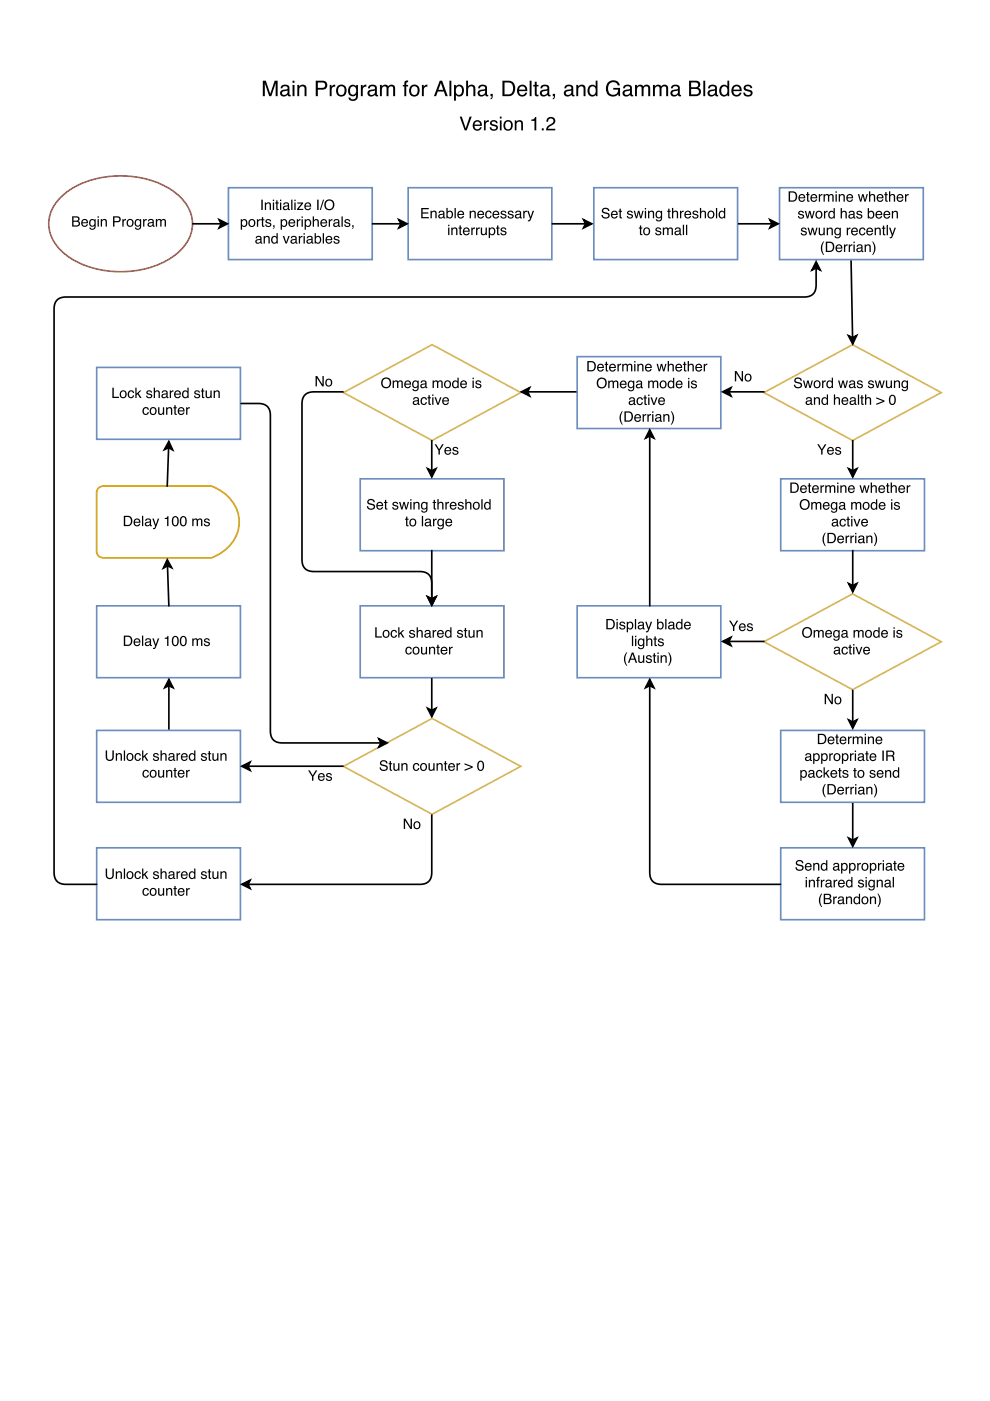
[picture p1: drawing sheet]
<svg xmlns="http://www.w3.org/2000/svg" width="210mm" height="297mm" viewBox="0 0 210 297" stroke-linecap="round" stroke-linejoin="round" font-family="sans-serif">
<path d="M13.3 41.4a20.1 20.1 0 0 1 18.6-3.2 13.1 13.1 0 0 1 8.1 6 7.5 7.5 0 0 1-2.1 9.2 20.1 20.1 0 0 1-18.6 3.3 13.1 13.1 0 0 1-8.2-6 7.5 7.5 0 0 1 2.2-9.3z" fill="none" stroke="#b85450" stroke-width=".35"/>
<g fill="#000">
<path d="M46.4 46.6l1.8 .8-1.8 .9 .5-.9zM84.5 46.6l1.8 .8-1.8 .9 .5-.9zM123.7 46.6l1.8 .8-1.8 .9 .4-.9zM163.2 46.6l1.8 .8-1.8 .9 .5-.9zM173 55.5l.9 1.8-.9-.5-.9 .5zM179.9 71.2l.9 .4 .8-.5-.8 1.8zM35.8 93.6l.8 1.8-.8-.5-1 .4zM110.5 83.1l1.8-.9-.4 .9 .4 .9zM137.8 91.1l.8 1.8-.8-.4-.9 .4zM153.2 83.1l1.8-.9-.5 .9 .5 .9zM35.5 118.6l.9 1.8-.9-.4-.9 .4zM90.7 99.4l.8 .4 .9-.4-.9 1.7z"/>
<path d="M179.9 99.4l.9 .4 .9-.4-.9 1.7zM90.7 126.5l.8 .5 .9-.5-.9 1.8zM153.2 136l1.8-.9-.5 .9 .5 .9zM179.9 123.7l.9 .4 .9-.4-.9 1.8zM35.8 144l.9 1.8-.9-.4-.9 .4zM80.3 156.6l1.8 .9-1.8 .9 .5-.9zM90.7 150.2l.8 .4 .9-.4-.9 1.7zM137.8 144l.8 1.8-.8-.4-.9 .4zM179.9 152.6l.9 .5 .9-.5-.9 1.8zM51.3 162.5l1.7-.9-.4 .9 .4 .8zM179.9 177.7l.9 .4 .9-.4-.9 1.8zM51.3 187.5l1.7-.9-.4 .9 .4 .9z"/>
<path d="M55.7 17.1h.7l.9 2.8 .9-2.8h.7v3.3h-.5l.1-2.8-1 2.8h-.4l-1-2.8v2.8h-.4zM59.8 19.6a.57 .57 0 0 0 .6 .6 .57 .57 0 0 0 .6-.7v-.3zM59.6 18.3a1.03 1.03 0 0 1 1.8 .3v1.4l.2 .1v.3a.45 .45 0 0 1-.6-.3 .82 .82 0 0 1-1.2 .3 .82 .82 0 0 1-.2-1.2l1.4-.4a.54 .54 0 0 0-.5-.6 .54 .54 0 0 0-.6 .5h-.4zM62 18h.4v2.4h-.4zM62 17.1h.4v.5h-.4zM63 18h.4v.3a.85 .85 0 0 1 1-.3 .85 .85 0 0 1 .6 .9v1.5h-.4v-1.5a.59 .59 0 0 0-.7-.6 .59 .59 0 0 0-.5 .8v1.3h-.4zM66.9 17.1h1.5a.95 .95 0 0 1 1 1 .95 .95 0 0 1-1 .9h-1v1.4h-.5zM67.4 17.5v1.1h.9a.58 .58 0 0 0 .7-.5 .58 .58 0 0 0-.7-.6zM69.9 18h.4v.4l.3-.4h.5l-.1 .4a.62 .62 0 0 0-.7 .6v1.4h-.4zM72 18.4a.9 .9 0 0 0-.3 1.2 .9 .9 0 0 0 1.1 .4 1.02 1.02 0 0 0-.4-1.7zM71.6 18.3a1.2 1.2 0 0 1 1.6 0 1.2 1.2 0 0 1 .1 1.6 1.16 1.16 0 0 1-1.6 .4 1.16 1.16 0 0 1-.4-1.6zM74.1 18.3a.9 .9 0 0 1 1.4 0v-.3h.4v2.2a1.04 1.04 0 0 1-.8 1.2 1.04 1.04 0 0 1-1.2-.7h.4a.69 .69 0 0 0 .9 .3 .69 .69 0 0 0 .3-.9 1.02 1.02 0 0 1-1.3 .1 1.02 1.02 0 0 1-.4-1.3zM74.4 18.5a.99 .99 0 0 0 .4 1.6 .92 .92 0 0 0 .7-.9 .92 .92 0 0 0-.6-.9zM76.5 18h.4v.4l.3-.4h.5l-.1 .4a.62 .62 0 0 0-.7 .6v1.4h-.4zM78.4 19.6a.57 .57 0 0 0 .6 .6 .57 .57 0 0 0 .5-.7v-.3zM78.2 18.3a1.03 1.03 0 0 1 1.7 .3v1.4l.3 .1v.3a.45 .45 0 0 1-.7-.3 .82 .82 0 0 1-1.1 .3 .82 .82 0 0 1-.3-1.2l1.4-.4a.54 .54 0 0 0-.5-.6 .54 .54 0 0 0-.6 .5h-.4zM80.6 18h.4v.3a.78 .78 0 0 1 1.3 0 .79 .79 0 0 1 .9-.3 .79 .79 0 0 1 .6 .8v1.6h-.4v-1.7a.51 .51 0 0 0-.7-.4 .51 .51 0 0 0-.3 .7v1.4h-.4v-1.6a.53 .53 0 0 0-.7-.5 .53 .53 0 0 0-.3 .8v1.3h-.4zM85.8 17.3l.7-.2v.3l-.3 .1v.1l-.1 .4h.4v.3h-.4v2.1h-.4v-2.1h-.3v-.3h.3zM87.5 18.4a.9 .9 0 0 0-.4 1.2 .9 .9 0 0 0 1.2 .4 1.02 1.02 0 0 0-.4-1.7zM87 18.3a1.2 1.2 0 0 1 1.7 0 1.2 1.2 0 0 1 .1 1.6 1.16 1.16 0 0 1-1.6 .4 1.16 1.16 0 0 1-.4-1.6zM89.5 18h.3v.4l.4-.4h.4v.4a.62 .62 0 0 0-.7 .6v1.4h-.4zM93.5 17.6l-.6 1.4h1.1zM93.2 17.1h.5l1.2 3.3h-.5l-.3-1h-1.3l-.3 1h-.5zM95.3 17.1h.4v3.3h-.4zM96.9 18.5a1.02 1.02 0 0 0 .4 1.6 .96 .96 0 0 0 .7-.9 .96 .96 0 0 0-.7-.9zM96.3 18h.4v.3a.97 .97 0 0 1 1.1-.3 .97 .97 0 0 1 .6 1.1 1 1 0 0 1-.5 1.2 1 1 0 0 1-1.2-.2v1.2h-.4zM98.8 17.1h.4v1.2a.84 .84 0 0 1 1-.3 .84 .84 0 0 1 .6 .9v1.5h-.4v-1.5a.59 .59 0 0 0-.7-.6 .59 .59 0 0 0-.5 .8v1.3h-.4zM101.7 19.6a.57 .57 0 0 0 .6 .6 .57 .57 0 0 0 .6-.7v-.3zM101.5 18.3a1.03 1.03 0 0 1 1.8 .3v1.4l.2 .1v.3a.45 .45 0 0 1-.6-.3 .82 .82 0 0 1-1.2 .3 .82 .82 0 0 1-.2-1.2l1.3-.4a.54 .54 0 0 0-.5-.6 .54 .54 0 0 0-.5 .5h-.4zM104 19.9h.5l-.1 .8-.4 .4 .2-.7h-.2zM107 17.5v2.5h.8a1.28 1.28 0 0 0 1-1.2 1.28 1.28 0 0 0-1-1.3zM106.5 17.1a2.74 2.74 0 0 1 2.2 .3 1.87 1.87 0 0 1-.5 2.9l-1.7 .1zM109.9 18.3a1.1 1.1 0 0 1 1.4-.2 1.1 1.1 0 0 1 .5 1.2h-1.8a.68 .68 0 0 0 .6 .8 .68 .68 0 0 0 .8-.5h.4a1.15 1.15 0 0 1-1.6 .8 1.15 1.15 0 0 1-.5-1.7zM110.3 18.5l-.2 .5h1.3a.66 .66 0 0 0-.4-.7 .66 .66 0 0 0-.7 .2zM112.3 17.1h.4v3.3h-.4zM113.4 17.3h.4v.7h.4v.3h-.4v1.6l.1 .2h.3v.3a.57 .57 0 0 1-.8-.5v-1.6h-.3v-.3h.3zM114.9 19.6a.57 .57 0 0 0 .6 .6 .57 .57 0 0 0 .6-.7v-.3zM114.7 18.3a1.03 1.03 0 0 1 1.8 .3v1.4l.2 .1v.3a.45 .45 0 0 1-.6-.3 .82 .82 0 0 1-1.2 .3 .82 .82 0 0 1-.2-1.2l1.3-.4a.54 .54 0 0 0-.5-.6 .54 .54 0 0 0-.5 .5h-.4zM117.2 19.9h.5l-.1 .8-.4 .4 .2-.7h-.2zM120 19.6a.57 .57 0 0 0 .6 .6 .57 .57 0 0 0 .5-.7v-.3zM119.8 18.3a1.03 1.03 0 0 1 1.7 .3v1.4l.3 .1v.3a.45 .45 0 0 1-.6-.3 .82 .82 0 0 1-1.2 .3 .82 .82 0 0 1-.3-1.2l1.4-.4a.54 .54 0 0 0-.5-.6 .54 .54 0 0 0-.6 .5h-.3zM122.2 18h.4v.3a.85 .85 0 0 1 1-.3 .85 .85 0 0 1 .5 .9v1.5h-.4v-1.5a.59 .59 0 0 0-.7-.6 .59 .59 0 0 0-.4 .8v1.3h-.4zM125.2 18.5a.87 .87 0 0 0-.2 1.1 .87 .87 0 0 0 1 .4 .94 .94 0 0 0 .3-1 .94 .94 0 0 0-.8-.7zM125 18.1l.8-.1 .5 .3v-1.2h.4v3.3h-.4v-.3a.98 .98 0 0 1-1.2 .3 .98 .98 0 0 1-.5-1.2l.1-.6zM128.9 17.5a1.46 1.46 0 0 1 2.5 .6h-.4a1.08 1.08 0 0 0-1.4-.6 1.08 1.08 0 0 0-.7 1.3 1.08 1.08 0 0 0 1 1.3 1.08 1.08 0 0 0 1.2-1.1h-1.1v-.4h1.5v1.8h-.3l-.1-.4a1.53 1.53 0 0 1-2 .3 1.53 1.53 0 0 1-.6-1.9zM132.5 19.6a.57 .57 0 0 0 .6 .6 .57 .57 0 0 0 .5-.7v-.3zM132.2 18.3a1.03 1.03 0 0 1 1.8 .3v1.4l.2 .1v.3a.45 .45 0 0 1-.6-.3 .82 .82 0 0 1-1.1 .3 .82 .82 0 0 1-.3-1.2l1.4-.4a.54 .54 0 0 0-.5-.6 .54 .54 0 0 0-.6 .5h-.4zM134.6 18h.4v.3a.78 .78 0 0 1 1.4 0 .79 .79 0 0 1 .9-.3 .79 .79 0 0 1 .6 .8v1.6h-.5v-1.7a.51 .51 0 0 0-.6-.4 .51 .51 0 0 0-.4 .7v1.4h-.4v-1.6a.53 .53 0 0 0-.6-.5 .53 .53 0 0 0-.4 .8v1.3h-.4zM138.4 18h.4v.3a.78 .78 0 0 1 1.4 0 .79 .79 0 0 1 .9-.3 .79 .79 0 0 1 .6 .8v1.6h-.5v-1.7a.51 .51 0 0 0-.6-.4 .51 .51 0 0 0-.3 .7v1.4h-.5v-1.6a.53 .53 0 0 0-.6-.5 .53 .53 0 0 0-.4 .8v1.3h-.4zM142.6 19.6a.57 .57 0 0 0 .6 .6 .57 .57 0 0 0 .5-.7v-.3zM142.4 18.3a1.03 1.03 0 0 1 1.7 .3v1.4l.3 .1v.3a.45 .45 0 0 1-.6-.3 .82 .82 0 0 1-1.2 .3 .82 .82 0 0 1-.3-1.2l1.4-.4a.54 .54 0 0 0-.5-.6 .54 .54 0 0 0-.6 .5h-.3zM146.5 17.5v1h.8a.53 .53 0 0 0 .7-.5 .53 .53 0 0 0-.7-.5zM146.5 18.9v1.1h1a.59 .59 0 0 0 .7-.6 .59 .59 0 0 0-.8-.5zM146.1 17.1h1.4a.81 .81 0 0 1 .9 .5 .81 .81 0 0 1-.4 1 .93 .93 0 0 1 .6 1.2 .93 .93 0 0 1-1.1 .6h-1.4zM149.1 17.1h.4v3.3h-.4zM150.5 19.6a.57 .57 0 0 0 .6 .6 .57 .57 0 0 0 .5-.7v-.3zM150.3 18.3a1.03 1.03 0 0 1 1.7 .3v1.4l.3 .1v.3a.45 .45 0 0 1-.7-.3 .82 .82 0 0 1-1.1 .3 .82 .82 0 0 1-.3-1.2l1.4-.4a.54 .54 0 0 0-.5-.6 .54 .54 0 0 0-.6 .5h-.4zM153.1 18.5a.87 .87 0 0 0-.2 1.1 .87 .87 0 0 0 1 .4 .94 .94 0 0 0 .3-1 .94 .94 0 0 0-.8-.7zM153 18.1l.7-.1 .5 .3v-1.2h.4v3.3h-.4v-.3a.98 .98 0 0 1-1.2 .3 .98 .98 0 0 1-.5-1.2l.1-.6zM155.4 18.3a1.1 1.1 0 0 1 1.3-.2 1.1 1.1 0 0 1 .6 1.2h-1.8a.68 .68 0 0 0 .5 .8 .68 .68 0 0 0 .8-.5h.4a1.15 1.15 0 0 1-1.6 .8 1.15 1.15 0 0 1-.5-1.7zM155.7 18.5l-.2 .5h1.3a.66 .66 0 0 0-.3-.7 .66 .66 0 0 0-.8 .2zM157.9 18.1a.96 .96 0 0 1 1.6 .6h-.4a.5 .5 0 0 0-.5-.4 .5 .5 0 0 0-.5 .4l.2 .2a1.02 1.02 0 0 1 1.2 1 1.03 1.03 0 0 1-1 .6 1.03 1.03 0 0 1-.9-.9h.4a.58 .58 0 0 0 .6 .5 .58 .58 0 0 0 .5-.5l-.2-.1a1.04 1.04 0 0 1-1.2-1z"/>
<path d="M97.5 24.7h.4l.8 2.5 .9-2.5h.4l-1 2.9h-.5zM100.5 25.8a.97 .97 0 0 1 1.2-.2 .97 .97 0 0 1 .5 1.1h-1.6a.61 .61 0 0 0 .5 .7 .61 .61 0 0 0 .7-.4h.3a1 1 0 0 1-1.3 .7 1 1 0 0 1-.5-1.4zM100.8 26l-.2 .4h1.2a.58 .58 0 0 0-.3-.6 .58 .58 0 0 0-.7 .2zM102.6 25.5h.3v.4l.4-.4h.3v.4a.55 .55 0 0 0-.6 .5v1.2h-.4zM104.1 25.6a.86 .86 0 0 1 1.4 .5h-.3a.45 .45 0 0 0-.5-.3 .45 .45 0 0 0-.4 .4l.2 .1a.91 .91 0 0 1 1.1 .9 .92 .92 0 0 1-1 .5 .92 .92 0 0 1-.8-.7h.4a.52 .52 0 0 0 .5 .4 .52 .52 0 0 0 .5-.5h-.1a1.07 1.07 0 0 1-1.2-1zM106 25.5h.3v2.1h-.3zM106 24.7h.3v.4h-.3zM107.4 25.9a.8 .8 0 0 0-.3 1 .8 .8 0 0 0 1 .4 .8 .8 0 0 0 .2-1 .8 .8 0 0 0-.9-.4zM107 25.8a1.08 1.08 0 0 1 1.8 .7 1.08 1.08 0 0 1-1.6 1.1l-.4-.7v-.6zM109.1 25.5h.4v.3a.75 .75 0 0 1 .9-.3 .75 .75 0 0 1 .5 .8v1.3h-.4v-1.3a.53 .53 0 0 0-.6-.5 .53 .53 0 0 0-.4 .7v1.1h-.4zM112.7 25.4l.5-.2 .2-.4h.3v2.8h-.4v-2h-.6zM114.9 27.2h.4v.4h-.4zM116.1 25a.93 .93 0 0 1 1.5 .2 .93 .93 0 0 1-.6 1.4l-.6 .3-.2 .4h1.5v.3h-1.9a1.6 1.6 0 0 1 1.2-1.4 .57 .57 0 0 0 .3-.8 .57 .57 0 0 0-.7-.3 .57 .57 0 0 0-.4 .7h-.4z"/>
<path d="M15.6 46.1v.7h.5a.35 .35 0 0 0 .5-.4 .35 .35 0 0 0-.5-.3zM15.6 47v.8h.6a.4 .4 0 0 0 .5-.4 .4 .4 0 0 0-.5-.4zM15.3 45.9h.9a.54 .54 0 0 1 .6 .3 .54 .54 0 0 1-.2 .7 .62 .62 0 0 1 .4 .7 .62 .62 0 0 1-.8 .4h-.9zM17.4 46.7a.73 .73 0 0 1 .9-.2 .73 .73 0 0 1 .4 .8h-1.2a.45 .45 0 0 0 .3 .6 .45 .45 0 0 0 .6-.4h.2a.78 .78 0 0 1-1.1 .5 .78 .78 0 0 1-.2-1.2zM17.6 46.8l-.1 .3h.9l-.3-.4zM19.1 46.7l.5-.3 .4 .3v-.2h.3v1.4a.7 .7 0 0 1-.5 .8 .7 .7 0 0 1-.9-.5h.3a.46 .46 0 0 0 .6 .2 .46 .46 0 0 0 .2-.6 .69 .69 0 0 1-.9 .1 .69 .69 0 0 1-.2-.9zM19.3 46.8a.56 .56 0 0 0-.1 .7 .56 .56 0 0 0 .7 .2 .56 .56 0 0 0 .1-.7 .56 .56 0 0 0-.7-.2zM20.7 46.5h.3v1.5h-.3zM20.7 45.9h.3v.3h-.3zM21.4 46.5h.2v.2a.57 .57 0 0 1 .7-.3 .57 .57 0 0 1 .4 .6v1h-.3v-1a.39 .39 0 0 0-.5-.3 .39 .39 0 0 0-.3 .5v.8h-.2zM24 45.9h1a.63 .63 0 0 1 .6 .6 .63 .63 0 0 1-.6 .6h-.7v.9h-.3zM24.3 46.1v.8h.6a.38 .38 0 0 0 .4-.4 .38 .38 0 0 0-.4-.4zM25.9 46.5h.3v.2l.5-.3v.3h-.2l-.3 .3v1h-.3zM27.2 46.8a.56 .56 0 0 0 0 .8 .56 .56 0 0 0 .7 .1 .55 .55 0 0 0 .1-.8 .55 .55 0 0 0-.8-.1zM27 46.6a.78 .78 0 0 1 1.1 .2 .78 .78 0 0 1-.1 1.1 .78 .78 0 0 1-1.1-.2v-.7zM28.7 46.7l.5-.3 .5 .3v-.2h.2v1.4a.7 .7 0 0 1-.5 .8 .7 .7 0 0 1-.8-.5h.3a.46 .46 0 0 0 .6 .2 .46 .46 0 0 0 .2-.6 .69 .69 0 0 1-.9 .1 .69 .69 0 0 1-.2-.9zM29 46.8a.56 .56 0 0 0-.2 .7 .56 .56 0 0 0 .7 .2 .56 .56 0 0 0 .2-.7 .56 .56 0 0 0-.7-.2zM30.3 46.5h.3v.2l.5-.3v.3h-.2l-.3 .3v1h-.3zM31.6 47.5a.38 .38 0 0 0 .5 .3 .38 .38 0 0 0 .2-.5zM31.4 46.6a.71 .71 0 0 1 1.2 .3v.9l.2 .1-.2 .2a.45 .45 0 0 0-.6 0 .49 .49 0 0 1-.7-.4 .49 .49 0 0 1 .5-.6l.5-.1a.36 .36 0 0 0-.3-.4 .36 .36 0 0 0-.4 .3h-.2zM33 46.5h.3v.2a.52 .52 0 0 1 .9 0 .53 .53 0 0 1 .6-.3 .53 .53 0 0 1 .4 .6v1h-.3v-1.2l-.3-.1-.3 .2v1.1h-.3v-1a.36 .36 0 0 0-.5-.3 .36 .36 0 0 0-.2 .5v.8h-.3z"/>
<path d="M51.5 46.8a.56 .56 0 0 0-.2 .8 .56 .56 0 0 0 .8 .1 .56 .56 0 0 0 .1-.7 .56 .56 0 0 0-.7-.2zM51.1 46.5h.2v.2a.7 .7 0 0 1 1-.1 .7 .7 0 0 1 .1 1 .62 .62 0 0 1-.4 .5 .62 .62 0 0 1-.7-.2v.8h-.2zM53 46.9a.56 .56 0 0 0 0 .7 .56 .56 0 0 0 .8 .1 .55 .55 0 0 0 0-.8 .55 .55 0 0 0-.8 0zM52.9 46.7a.78 .78 0 0 1 1.1 .1 .78 .78 0 0 1-.2 1.1 .78 .78 0 0 1-1.1-.2v-.6zM54.5 46.5h.2v.3l.5-.3v.2l-.2 .1-.2 .2-.1 1.1h-.2zM55.5 46h.3v.5h.3v.2h-.3v1l.3 .2v.2h-.4l-.2-.2v-1.2h-.2v-.2h.2zM56.4 46.6a.64 .64 0 0 1 1.1 .3h-.3a.34 .34 0 0 0-.3-.2 .34 .34 0 0 0-.3 .3 .76 .76 0 0 1 .9 .8 .69 .69 0 0 1-.7 .3 .69 .69 0 0 1-.6-.5h.3a.39 .39 0 0 0 .4 .3 .39 .39 0 0 0 .3-.3v-.1a.76 .76 0 0 1-.9-.8zM57.9 47.8h.3l-.1 .6-.2 .1 .2-.4h-.2z"/>
<path d="M54.4 51.1a.38 .38 0 0 0 .5 .3 .38 .38 0 0 0 .2-.5zM54.3 50.2a.71 .71 0 0 1 1.2 .2v1h.1l-.1 .3a.45 .45 0 0 0-.7 0 .49 .49 0 0 1-.7-.4 .49 .49 0 0 1 .5-.6l.6-.1a.36 .36 0 0 0-.4-.4 .36 .36 0 0 0-.3 .3h-.3zM55.9 50h.2v.3a.57 .57 0 0 1 .7-.3 .57 .57 0 0 1 .4 .6v1h-.3v-1a.39 .39 0 0 0-.5-.3 .39 .39 0 0 0-.2 .5v.8h-.3zM57.9 50.4a.55 .55 0 0 0-.1 .7 .55 .55 0 0 0 .7 .2 .55 .55 0 0 0 .1-.8 .55 .55 0 0 0-.7-.1zM57.8 50.1l.5-.1 .3 .2v-.8h.3v2.2h-.3v-.2a.73 .73 0 0 1-1 .1 .73 .73 0 0 1 0-1.1zM59.9 50h.4l.4 1.3 .4-1.3h.3l-.6 1.6h-.3zM61.9 51.1a.38 .38 0 0 0 .5 .3 .38 .38 0 0 0 .2-.5zM61.7 50.2a.71 .71 0 0 1 1.2 .2v1h.2l-.1 .3a.45 .45 0 0 0-.7 0 .49 .49 0 0 1-.7-.4 .49 .49 0 0 1 .5-.6l.5-.1a.36 .36 0 0 0-.3-.4 .36 .36 0 0 0-.4 .3h-.2zM63.4 50h.2v.3l.5-.3v.3h-.2l-.3 .3v1h-.2zM64.4 50h.2v1.6h-.2zM64.4 49.4h.2v.3h-.2zM65.3 51.1a.38 .38 0 0 0 .5 .3 .38 .38 0 0 0 .2-.5zM65.1 50.2a.71 .71 0 0 1 1.2 .2v1h.2l-.2 .3a.45 .45 0 0 0-.7 0 .49 .49 0 0 1-.6-.4 .49 .49 0 0 1 .5-.6l.5-.1a.36 .36 0 0 0-.3-.4 .36 .36 0 0 0-.4 .3h-.3zM66.7 49.4h.3v.8a.7 .7 0 0 1 .9-.1 .7 .7 0 0 1 .2 .9 .63 .63 0 0 1-.4 .6 .63 .63 0 0 1-.7-.2v.2h-.3zM67.1 50.4a.55 .55 0 0 0-.1 .7 .55 .55 0 0 0 .7 .2 .56 .56 0 0 0 .1-.7 .56 .56 0 0 0-.7-.2zM68.4 49.4h.3v2.2h-.3zM69.2 50.2a.73 .73 0 0 1 .9-.1 .73 .73 0 0 1 .4 .8h-1.2a.45 .45 0 0 0 .3 .5 .45 .45 0 0 0 .6-.3h.2a.78 .78 0 0 1-1.1 .5 .78 .78 0 0 1-.2-1.2zM69.4 50.4l-.1 .3h.9l-.3-.4zM70.9 50.1a.64 .64 0 0 1 1.1 .4h-.3a.34 .34 0 0 0-.3-.3 .34 .34 0 0 0-.4 .3l.1 .1a.76 .76 0 0 1 .9 .8 .69 .69 0 0 1-.8 .3 .69 .69 0 0 1-.5-.6h.3a.39 .39 0 0 0 .3 .4 .39 .39 0 0 0 .4-.4v-.1a.76 .76 0 0 1-.9-.7z"/>
<path d="M55.4 42.3h.3v2.2h-.3zM56.2 42.9h.2v.3a.57 .57 0 0 1 .7-.3 .57 .57 0 0 1 .4 .6v1h-.3v-1a.39 .39 0 0 0-.5-.3 .39 .39 0 0 0-.3 .5v.8h-.2zM57.8 42.9h.3v1.6h-.3zM57.8 42.3h.3v.3h-.3zM58.6 42.5h.2v.4h.3v.2h-.3v1.1l.3 .1v.2h-.4l-.1-.2v-1.2h-.2v-.2h.2zM59.4 42.9h.2v1.6h-.2zM59.4 42.3h.2v.3h-.2zM60.3 44a.38 .38 0 0 0 .5 .3 .38 .38 0 0 0 .2-.6zM60.1 43.1a.71 .71 0 0 1 1.2 .2v1h.2l-.2 .3a.45 .45 0 0 0-.7 0 .49 .49 0 0 1-.6-.4 .49 .49 0 0 1 .5-.6l.5-.1a.36 .36 0 0 0-.3-.4 .36 .36 0 0 0-.4 .3h-.3zM61.7 42.3h.3v2.2h-.3zM62.4 42.9h.3v1.6h-.3zM62.4 42.3h.3v.3h-.3zM63 42.9h1.3v.2l-1 1.2h1v.2h-1.3v-.2l.9-1.1h-.9zM64.7 43.1a.73 .73 0 0 1 .9-.1 .73 .73 0 0 1 .4 .8h-1.2a.45 .45 0 0 0 .3 .5 .45 .45 0 0 0 .6-.3h.3a.78 .78 0 0 1-1.2 .5 .78 .78 0 0 1-.2-1.2zM64.9 43.3l-.1 .3h.9l-.3-.5zM67.3 42.3h.3v2.2h-.3zM68.5 42.3h.2l-.7 2.2h-.2zM68.7 43.4a1.15 1.15 0 0 1 2.3 0 1.15 1.15 0 0 1-2.3 0zM69.3 42.8a.85 .85 0 0 0-.1 1.2 .85 .85 0 0 0 1.2 0 .85 .85 0 0 0 .1-1.1 .85 .85 0 0 0-1.2-.1z"/>
<path d="M59.9 46.8a.56 .56 0 0 0-.1 .8 .56 .56 0 0 0 .7 .1 .56 .56 0 0 0 .1-.7 .56 .56 0 0 0-.7-.2zM59.5 46.5h.3v.2a.7 .7 0 0 1 .9-.1 .7 .7 0 0 1 .2 1 .62 .62 0 0 1-.5 .5 .62 .62 0 0 1-.6-.2v.8h-.3zM61.3 46.7a.73 .73 0 0 1 .9-.2 .73 .73 0 0 1 .4 .9h-1.2a.45 .45 0 0 0 .4 .5 .45 .45 0 0 0 .5-.3h.3a.78 .78 0 0 1-1.1 .4 .78 .78 0 0 1-.3-1.1zM61.6 46.8l-.2 .4h.9l-.3-.5zM62.9 46.5h.3v.3l.5-.3v.2l-.3 .1-.2 .2v1.1h-.3zM63.9 46.5h.3v1.6h-.3zM63.9 45.9h.3v.3h-.3zM65 46.8a.56 .56 0 0 0-.2 .8 .56 .56 0 0 0 .8 .1 .56 .56 0 0 0 .1-.7 .56 .56 0 0 0-.7-.2zM64.6 46.5h.2v.2a.7 .7 0 0 1 1-.1 .7 .7 0 0 1 .2 1 .62 .62 0 0 1-.5 .5 .62 .62 0 0 1-.6-.2v.8h-.3zM66.3 45.9h.3v.8a.56 .56 0 0 1 .6-.2 .56 .56 0 0 1 .4 .6v1h-.3v-1a.39 .39 0 0 0-.4-.4 .39 .39 0 0 0-.3 .5v.9h-.3zM68.1 46.7a.73 .73 0 0 1 .9-.2 .73 .73 0 0 1 .4 .9h-1.2a.45 .45 0 0 0 .3 .5 .45 .45 0 0 0 .6-.3h.2a.78 .78 0 0 1-1.1 .4 .78 .78 0 0 1-.2-1.1zM68.3 46.8l-.1 .4h.9l-.3-.5zM69.7 46.5h.3v.3l.5-.3v.2l-.3 .1-.2 .2v1.1h-.3zM70.9 47.5a.38 .38 0 0 0 .5 .4 .38 .38 0 0 0 .2-.6zM70.8 46.7a.71 .71 0 0 1 1.2 .2v.9l.1 .1-.1 .2a.45 .45 0 0 0-.7 0 .49 .49 0 0 1-.7-.4 .49 .49 0 0 1 .5-.5l.6-.2a.36 .36 0 0 0-.3-.4 .36 .36 0 0 0-.4 .4h-.3zM72.4 45.9h.3v2.2h-.3zM73.2 46.6a.64 .64 0 0 1 1 .3h-.2a.34 .34 0 0 0-.4-.2 .34 .34 0 0 0-.3 .3h.1a.76 .76 0 0 1 .9 .8 .69 .69 0 0 1-.8 .3 .69 .69 0 0 1-.5-.5h.2a.39 .39 0 0 0 .4 .3 .39 .39 0 0 0 .4-.3l-.1-.1a.76 .76 0 0 1-.8-.8zM74.7 47.8h.3l-.1 .6-.2 .1 .1-.4h-.1z"/>
<path d="M89.3 44.1h1.6v.3h-1.3v.6h1.2v.3h-1.2v.7h1.3v.3h-1.6zM91.3 44.7h.2v.2a.57 .57 0 0 1 .7-.2 .57 .57 0 0 1 .4 .6v1h-.3v-1a.39 .39 0 0 0-.5-.4 .39 .39 0 0 0-.2 .5v.9h-.3zM93.2 45.7a.38 .38 0 0 0 .5 .4 .38 .38 0 0 0 .2-.6zM93.1 44.9a.71 .71 0 0 1 1.1 .2v.9l.2 .1-.1 .2a.45 .45 0 0 0-.7 0 .49 .49 0 0 1-.7-.3 .49 .49 0 0 1 .5-.6l.6-.2a.36 .36 0 0 0-.4-.3 .36 .36 0 0 0-.4 .3h-.2zM94.7 44.1h.2v.8a.7 .7 0 0 1 .9-.1 .7 .7 0 0 1 .2 .9 .63 .63 0 0 1-.4 .6 .63 .63 0 0 1-.7-.2v.2h-.2zM95 45a.55 .55 0 0 0-.1 .8 .55 .55 0 0 0 .8 .1 .56 .56 0 0 0 0-.7 .56 .56 0 0 0-.7-.2zM96.4 44.1h.2v2.2h-.2zM97.2 44.9a.73 .73 0 0 1 .9-.2 .73 .73 0 0 1 .3 .9h-1.2a.45 .45 0 0 0 .4 .5 .45 .45 0 0 0 .5-.3h.3a.78 .78 0 0 1-1.1 .5 .78 .78 0 0 1-.3-1.2zM97.4 45l-.2 .4h.9l-.3-.5zM99.6 44.7h.2v.2a.57 .57 0 0 1 .7-.2 .57 .57 0 0 1 .4 .6v1h-.3v-1a.39 .39 0 0 0-.5-.4 .39 .39 0 0 0-.3 .5v.9h-.2zM101.4 44.9a.73 .73 0 0 1 .9-.2 .73 .73 0 0 1 .3 .9h-1.1a.45 .45 0 0 0 .3 .5 .45 .45 0 0 0 .6-.3h.2a.78 .78 0 0 1-1.1 .5 .78 .78 0 0 1-.2-1.2zM101.6 45l-.1 .4h.9l-.3-.5zM103.1 44.9a.65 .65 0 0 1 .7-.2 .65 .65 0 0 1 .4 .5h-.2a.44 .44 0 0 0-.6-.3 .44 .44 0 0 0-.3 .6 .42 .42 0 0 0 .4 .6 .42 .42 0 0 0 .5-.4h.2a.72 .72 0 0 1-.9 .6 .72 .72 0 0 1-.4-1zM104.6 44.9a.73 .73 0 0 1 .9-.2 .73 .73 0 0 1 .4 .9h-1.2a.45 .45 0 0 0 .3 .5 .45 .45 0 0 0 .6-.3h.2a.78 .78 0 0 1-1.1 .5 .78 .78 0 0 1-.2-1.2zM104.8 45l-.1 .4h.9l-.3-.5zM106.3 44.8a.64 .64 0 0 1 1.1 .3h-.3a.34 .34 0 0 0-.3-.2 .34 .34 0 0 0-.4 .3l.1 .1a.76 .76 0 0 1 .9 .7 .69 .69 0 0 1-.8 .4 .69 .69 0 0 1-.5-.6h.2a.39 .39 0 0 0 .4 .3 .39 .39 0 0 0 .4-.3v-.1a.76 .76 0 0 1-.9-.7zM107.8 44.8a.64 .64 0 0 1 1.1 .3h-.3a.34 .34 0 0 0-.3-.2 .34 .34 0 0 0-.3 .3v.1a.76 .76 0 0 1 .9 .7 .69 .69 0 0 1-.7 .4 .69 .69 0 0 1-.6-.6h.3a.39 .39 0 0 0 .4 .3 .39 .39 0 0 0 .3-.3v-.1a.76 .76 0 0 1-.9-.7zM109.5 45.7a.38 .38 0 0 0 .5 .4 .38 .38 0 0 0 .2-.6zM109.3 44.9a.71 .71 0 0 1 1.2 .2v.9l.2 .1-.2 .2a.45 .45 0 0 0-.7 0 .49 .49 0 0 1-.6-.3 .49 .49 0 0 1 .5-.6l.5-.2a.36 .36 0 0 0-.3-.3 .36 .36 0 0 0-.4 .3h-.3zM110.9 44.7h.3v.3l.5-.3v.2l-.3 .1-.2 .2v1.1h-.3zM111.8 44.7h.3l.4 1.3 .4-1.3h.3l-.6 1.7a.53 .53 0 0 1-.7 .5v-.2h.3l.2-.4z"/>
<path d="M95 48.3h.3v1.5h-.3zM95 47.7h.3v.3h-.3zM95.7 48.2h.2v.3a.57 .57 0 0 1 .7-.3 .57 .57 0 0 1 .4 .6v1h-.3v-1a.39 .39 0 0 0-.5-.3 .39 .39 0 0 0-.2 .5v.8h-.3zM97.4 47.8h.3v.4h.3v.3h-.3v1l.3 .1v.2h-.4l-.1-.1-.1-1.2h-.2v-.3h.2zM98.3 48.5a.73 .73 0 0 1 .9-.2 .73 .73 0 0 1 .4 .8h-1.2a.45 .45 0 0 0 .4 .6 .45 .45 0 0 0 .5-.4h.3a.78 .78 0 0 1-1.1 .5 .78 .78 0 0 1-.3-1.2zM98.6 48.6l-.2 .3h.9l-.3-.4zM99.9 48.2h.3v.3l.5-.3v.3h-.3l-.2 .3v1h-.3zM100.9 48.2h.3v.3l.5-.3v.3h-.2l-.3 .3v1h-.3zM101.9 48.2h.3v1.1a.41 .41 0 0 0 .6 .3 .41 .41 0 0 0 .2-.6v-.8h.2v1.6h-.2v-.2a.55 .55 0 0 1-.6 .3 .55 .55 0 0 1-.5-.6zM104 48.6a.56 .56 0 0 0-.1 .7 .56 .56 0 0 0 .7 .2 .56 .56 0 0 0 .1-.7 .56 .56 0 0 0-.7-.2zM103.6 48.3h.3v.2a.7 .7 0 0 1 .9-.1 .7 .7 0 0 1 .2 .9 .62 .62 0 0 1-.4 .6 .62 .62 0 0 1-.7-.2v.8h-.3zM105.4 47.8h.3v.4h.2v.3h-.2v1l.2 .1v.2h-.3l-.2-.1v-1.2h-.2v-.3h.2zM106.3 48.3a.64 .64 0 0 1 1 .4h-.2a.34 .34 0 0 0-.4-.3 .34 .34 0 0 0-.3 .3l.1 .1a.76 .76 0 0 1 .9 .8 .69 .69 0 0 1-.8 .3 .69 .69 0 0 1-.5-.6h.2a.39 .39 0 0 0 .4 .4 .39 .39 0 0 0 .4-.4h-.1a.76 .76 0 0 1-.8-.8z"/>
<path d="M127.8 44.2a.86 .86 0 0 1 1.4 .5h-.3a.51 .51 0 0 0-.5-.4 .51 .51 0 0 0-.5 .5l.3 .2a.84 .84 0 0 1 1 .9 .93 .93 0 0 1-.9 .4 .93 .93 0 0 1-.8-.7h.3a.58 .58 0 0 0 .6 .5 .58 .58 0 0 0 .6-.5l-.5-.3a.67 .67 0 0 1-.8-.2 .67 .67 0 0 1 .1-.9zM129.7 44.9a.73 .73 0 0 1 .9-.2 .73 .73 0 0 1 .4 .9h-1.2a.45 .45 0 0 0 .3 .5 .45 .45 0 0 0 .6-.3h.3a.78 .78 0 0 1-1.2 .5 .78 .78 0 0 1-.2-1.2zM129.9 45l-.1 .4h.9l-.3-.5zM131.4 44.2h.2v.5h.3v.2h-.3v1l.3 .2v.2h-.4l-.1-.2v-1.2h-.3v-.2h.3zM133.1 44.8a.64 .64 0 0 1 1.1 .3h-.3a.34 .34 0 0 0-.3-.2 .34 .34 0 0 0-.4 .3l.1 .1a.76 .76 0 0 1 .9 .7 .69 .69 0 0 1-.7 .4 .69 .69 0 0 1-.6-.6h.3a.39 .39 0 0 0 .3 .3 .39 .39 0 0 0 .4-.3v-.1a.76 .76 0 0 1-.9-.7zM134.4 44.7h.2l.4 1.2 .3-1.2h.3l.3 1.2 .3-1.2h.3l-.5 1.6h-.3l-.3-1.2-.3 1.2h-.3zM136.7 44.7h.3v1.6h-.3zM136.7 44.1h.3v.3h-.3zM137.4 44.7h.2v.2a.57 .57 0 0 1 .7-.2 .57 .57 0 0 1 .4 .6v1h-.3v-1a.39 .39 0 0 0-.5-.4 .39 .39 0 0 0-.2 .5v.9h-.3zM139.2 44.9l.5-.2 .4 .2v-.2h.3v1.5a.7 .7 0 0 1-.5 .7 .7 .7 0 0 1-.9-.4h.3a.46 .46 0 0 0 .6 .2 .46 .46 0 0 0 .2-.6 .69 .69 0 0 1-.9 .1 .69 .69 0 0 1-.2-.9zM139.4 45a.56 .56 0 0 0-.1 .7 .56 .56 0 0 0 .7 .3 .56 .56 0 0 0 .1-.8 .56 .56 0 0 0-.7-.2zM141.7 44.2h.3v.5h.2v.2h-.2v1l.2 .2v.2h-.4l-.1-.2v-1.2h-.2v-.2h.2zM142.5 44.1h.2v.8a.56 .56 0 0 1 .7-.2 .56 .56 0 0 1 .4 .6v1h-.3v-1a.39 .39 0 0 0-.5-.4 .39 .39 0 0 0-.3 .5v.9h-.2zM144.2 44.7h.2v.3l.6-.3v.2l-.3 .1-.2 .2-.1 1.1h-.2zM145.3 44.9a.73 .73 0 0 1 .9-.2 .73 .73 0 0 1 .3 .9h-1.1a.45 .45 0 0 0 .3 .5 .45 .45 0 0 0 .6-.3h.2a.78 .78 0 0 1-1.1 .5 .78 .78 0 0 1-.2-1.2zM145.5 45l-.1 .4h.9l-.3-.5zM147 44.8a.64 .64 0 0 1 1 .3h-.2a.34 .34 0 0 0-.4-.2 .34 .34 0 0 0-.3 .3l.1 .1a.76 .76 0 0 1 .9 .7 .69 .69 0 0 1-.8 .4 .69 .69 0 0 1-.5-.6h.2a.39 .39 0 0 0 .4 .3 .39 .39 0 0 0 .4-.3l-.1-.1a.76 .76 0 0 1-.8-.7zM148.4 44.1h.3v.8a.56 .56 0 0 1 .6-.2 .56 .56 0 0 1 .4 .6v1h-.3v-1a.39 .39 0 0 0-.5-.4 .39 .39 0 0 0-.2 .5v.9h-.3zM150.4 45.1a.56 .56 0 0 0-.1 .7 .56 .56 0 0 0 .8 .1 .55 .55 0 0 0 0-.8 .55 .55 0 0 0-.7 0zM150.2 44.9a.78 .78 0 0 1 1.1 .1 .78 .78 0 0 1-.1 1.1 .78 .78 0 0 1-1.1-.1l-.1-.7zM151.8 44.1h.3v2.2h-.3zM152.8 45.1a.55 .55 0 0 0-.1 .7 .55 .55 0 0 0 .7 .1 .55 .55 0 0 0 .1-.7 .55 .55 0 0 0-.7-.1zM152.7 44.8l.5-.1 .3 .2v-.8h.3v2.2h-.3v-.2a.73 .73 0 0 1-1 0 .73 .73 0 0 1-.1-1z"/>
<path d="M135.7 47.8h.2v.4h.3v.3h-.3v1l.3 .1v.2h-.4l-.1-.1v-1.2h-.2v-.3h.2zM136.7 48.6a.56 .56 0 0 0 0 .8 .56 .56 0 0 0 .8 .1 .55 .55 0 0 0 0-.8 .55 .55 0 0 0-.8-.1zM136.6 48.4a.78 .78 0 0 1 1.1 .1 .78 .78 0 0 1-.2 1.1 .78 .78 0 0 1-1.1-.1v-.7zM139.1 48.3a.64 .64 0 0 1 1.1 .4h-.3a.34 .34 0 0 0-.3-.3 .34 .34 0 0 0-.3 .3v.1a.76 .76 0 0 1 .9 .8 .69 .69 0 0 1-.7 .3 .69 .69 0 0 1-.6-.6h.3a.39 .39 0 0 0 .4 .4 .39 .39 0 0 0 .3-.4 .76 .76 0 0 1-.9-.8zM140.5 48.2h.3v.3a.52 .52 0 0 1 .9 0 .53 .53 0 0 1 .6-.3 .53 .53 0 0 1 .4 .6v1h-.3v-1.2l-.3-.1-.3 .2-.1 1.1h-.2v-1a.36 .36 0 0 0-.5-.3 .36 .36 0 0 0-.2 .5v.8h-.3zM143.3 49.3a.38 .38 0 0 0 .5 .3 .38 .38 0 0 0 .2-.5zM143.2 48.4a.71 .71 0 0 1 1.1 .2v1h.2l-.1 .3a.45 .45 0 0 0-.7 0 .49 .49 0 0 1-.7-.4 .49 .49 0 0 1 .5-.6l.5-.1a.36 .36 0 0 0-.3-.4 .36 .36 0 0 0-.4 .3h-.2zM144.8 47.7h.2v2.1h-.2zM145.4 47.7h.3v2.1h-.3z"/>
<path d="M167.5 40.8v1.7h.5a.86 .86 0 0 0 .7-.8 .86 .86 0 0 0-.7-.9zM167.2 40.6h.9a1.11 1.11 0 0 1 .9 1.1 1.11 1.11 0 0 1-.9 1.1h-.9zM169.5 41.4a.73 .73 0 0 1 .9-.2 .73 .73 0 0 1 .3 .8h-1.1a.45 .45 0 0 0 .3 .6 .45 .45 0 0 0 .5-.3h.3a.78 .78 0 0 1-1.1 .4 .78 .78 0 0 1-.2-1.2zM169.7 41.5l-.1 .3h.9l-.3-.4zM171.1 40.7h.3v.5h.2v.2h-.2v1l.2 .1v.3h-.3l-.2-.2v-1.2h-.2v-.2h.2zM172 41.4a.73 .73 0 0 1 .9-.2 .73 .73 0 0 1 .4 .8h-1.2a.45 .45 0 0 0 .3 .6 .45 .45 0 0 0 .6-.3h.2a.78 .78 0 0 1-1.1 .4 .78 .78 0 0 1-.2-1.2zM172.2 41.5l-.1 .3h.9l-.3-.4zM173.6 41.2h.3v.2l.5-.3v.3h-.3l-.2 .3v1.1h-.3zM174.6 41.2h.3v.2a.52 .52 0 0 1 .9 0 .53 .53 0 0 1 .6-.2 .53 .53 0 0 1 .4 .5v1.1h-.3v-1.3l-.3-.1-.4 .2v1.2h-.3v-1.1a.36 .36 0 0 0-.4-.3 .36 .36 0 0 0-.2 .5v.9h-.3zM177.1 41.2h.3v1.6h-.3zM177.1 40.6h.3v.3h-.3zM177.8 41.2h.3v.2a.57 .57 0 0 1 .6-.2 .57 .57 0 0 1 .4 .5v1.1h-.3v-1a.39 .39 0 0 0-.4-.4 .39 .39 0 0 0-.3 .5v.9h-.3zM179.6 41.4a.73 .73 0 0 1 .9-.2 .73 .73 0 0 1 .4 .8h-1.2a.45 .45 0 0 0 .4 .6 .45 .45 0 0 0 .5-.3h.3a.78 .78 0 0 1-1.1 .4 .78 .78 0 0 1-.3-1.2zM179.9 41.5l-.2 .3h.9l-.3-.4zM181.9 41.2h.3l.3 1.2 .3-1.2h.3l.3 1.2 .3-1.2h.3l-.5 1.6h-.2l-.4-1.3-.3 1.3h-.3zM184.3 40.6h.2v.8a.56 .56 0 0 1 .7-.2 .56 .56 0 0 1 .4 .5v1.1h-.3v-1a.39 .39 0 0 0-.5-.4 .39 .39 0 0 0-.3 .5v.9h-.2zM186.1 41.4a.73 .73 0 0 1 .9-.2 .73 .73 0 0 1 .3 .8h-1.2a.45 .45 0 0 0 .4 .6 .45 .45 0 0 0 .5-.3h.3a.78 .78 0 0 1-1.1 .4 .78 .78 0 0 1-.2-1.2zM186.3 41.5l-.1 .3h.8l-.2-.4zM187.7 40.7h.3v.5h.2v.2h-.2v1l.2 .1v.3h-.3l-.2-.2v-1.2h-.2v-.2h.2zM188.5 40.6h.3v.8a.56 .56 0 0 1 .6-.2 .56 .56 0 0 1 .4 .5v1.1h-.3v-1a.39 .39 0 0 0-.5-.4 .39 .39 0 0 0-.2 .5v.9h-.3zM190.3 41.4a.73 .73 0 0 1 .9-.2 .73 .73 0 0 1 .4 .8h-1.2a.45 .45 0 0 0 .3 .6 .45 .45 0 0 0 .6-.3h.2a.78 .78 0 0 1-1.1 .4 .78 .78 0 0 1-.2-1.2zM190.5 41.5l-.1 .3h.9l-.3-.4zM191.9 41.2h.2v.2l.6-.3v.3h-.3l-.2 .3v1.1h-.3z"/>
<path d="M169.4 44.8a.64 .64 0 0 1 1 .4h-.2a.34 .34 0 0 0-.4-.3 .34 .34 0 0 0-.3 .3l.1 .1a.76 .76 0 0 1 .9 .7 .69 .69 0 0 1-.8 .4 .69 .69 0 0 1-.5-.6h.2a.39 .39 0 0 0 .4 .3 .39 .39 0 0 0 .4-.3l-.1-.1a.76 .76 0 0 1-.8-.7zM170.6 44.7h.3l.3 1.3 .3-1.3h.3l.4 1.3 .3-1.3h.2l-.4 1.6h-.3l-.3-1.2-.3 1.2h-.3zM173.3 45.1a.56 .56 0 0 0-.1 .8 .56 .56 0 0 0 .8 0 .55 .55 0 0 0 .1-.7 .55 .55 0 0 0-.8-.1zM173.1 44.9a.78 .78 0 0 1 1.1 .1 .78 .78 0 0 1-.1 1.1 .78 .78 0 0 1-1.1-.1l-.1-.7zM174.7 44.7h.3v.3l.5-.3v.3h-.3l-.2 .2v1.1h-.3zM176 45.1a.55 .55 0 0 0-.1 .7 .55 .55 0 0 0 .7 .2 .55 .55 0 0 0 .1-.8 .55 .55 0 0 0-.7-.1zM175.9 44.8l.5-.1 .3 .2v-.8h.3v2.2h-.2v-.2a.73 .73 0 0 1-1.1 .1 .73 .73 0 0 1 0-1.1zM178.2 44.1h.3v.8a.56 .56 0 0 1 .7-.2 .56 .56 0 0 1 .3 .6v1h-.2v-1a.39 .39 0 0 0-.5-.4 .39 .39 0 0 0-.3 .6v.8h-.3zM180.2 45.8a.38 .38 0 0 0 .5 .3 .38 .38 0 0 0 .2-.6zM180 44.9a.71 .71 0 0 1 1.2 .2v1h.2l-.2 .2a.45 .45 0 0 0-.7 0 .49 .49 0 0 1-.6-.3 .49 .49 0 0 1 .5-.6l.5-.1a.36 .36 0 0 0-.3-.4 .36 .36 0 0 0-.4 .3h-.3zM181.7 44.8a.64 .64 0 0 1 1.1 .4h-.3a.34 .34 0 0 0-.3-.3 .34 .34 0 0 0-.3 .3l.1 .1a.76 .76 0 0 1 .8 .7 .69 .69 0 0 1-.7 .4 .69 .69 0 0 1-.6-.6h.3a.39 .39 0 0 0 .4 .3 .39 .39 0 0 0 .4-.3l-.1-.1a.76 .76 0 0 1-.9-.7zM184 44.1h.2v.8a.7 .7 0 0 1 1-.1 .7 .7 0 0 1 .2 .9 .63 .63 0 0 1-.5 .6 .63 .63 0 0 1-.7-.2v.2h-.2zM184.4 45.1a.55 .55 0 0 0-.2 .7 .55 .55 0 0 0 .8 .2 .56 .56 0 0 0 .1-.8 .56 .56 0 0 0-.7-.1zM185.8 44.9a.73 .73 0 0 1 .9-.1 .73 .73 0 0 1 .4 .8h-1.2a.45 .45 0 0 0 .3 .5 .45 .45 0 0 0 .6-.3h.2a.78 .78 0 0 1-1.1 .5 .78 .78 0 0 1-.2-1.2zM186 45l-.1 .4h.9l-.3-.5zM187.5 44.9a.73 .73 0 0 1 .9-.1 .73 .73 0 0 1 .4 .8h-1.2a.45 .45 0 0 0 .3 .5 .45 .45 0 0 0 .6-.3h.2a.78 .78 0 0 1-1.1 .5 .78 .78 0 0 1-.2-1.2zM187.7 45l-.1 .4h.9l-.3-.5zM189.1 44.7h.2v.2a.57 .57 0 0 1 .7-.2 .57 .57 0 0 1 .4 .6v1h-.3v-1a.39 .39 0 0 0-.5-.4 .39 .39 0 0 0-.2 .6v.8h-.3z"/>
<path d="M170 48.4a.64 .64 0 0 1 1 .3h-.2a.34 .34 0 0 0-.4-.2 .34 .34 0 0 0-.3 .3h.1a.76 .76 0 0 1 .8 .8 .69 .69 0 0 1-.7 .3 .69 .69 0 0 1-.5-.5h.2a.39 .39 0 0 0 .4 .3 .39 .39 0 0 0 .4-.4h-.1a.76 .76 0 0 1-.8-.8zM171.2 48.3h.3l.3 1.2 .3-1.2h.3l.3 1.2 .4-1.2h.2l-.4 1.6h-.3l-.3-1.3-.3 1.3h-.3zM173.6 48.3h.3v1a.41 .41 0 0 0 .5 .4 .41 .41 0 0 0 .2-.6v-.8h.3v1.6h-.3v-.3a.55 .55 0 0 1-.6 .3 .55 .55 0 0 1-.4-.5zM175.3 48.3h.2v.2a.57 .57 0 0 1 .7-.2 .57 .57 0 0 1 .4 .5v1.1h-.3v-1a.39 .39 0 0 0-.5-.4 .39 .39 0 0 0-.2 .5v.9h-.3zM177.1 48.5l.4-.3 .5 .3v-.2h.3v1.4a.7 .7 0 0 1-.5 .8 .7 .7 0 0 1-.9-.4h.3a.46 .46 0 0 0 .6 .2 .46 .46 0 0 0 .2-.7 .69 .69 0 0 1-.9 .2 .69 .69 0 0 1-.2-1zM177.3 48.6a.56 .56 0 0 0-.1 .7 .56 .56 0 0 0 .7 .3 .56 .56 0 0 0 .1-.8 .56 .56 0 0 0-.7-.2zM179.5 48.3h.3v.3l.5-.4v.3l-.3 .1-.2 .2v1.1h-.3zM180.7 48.5a.73 .73 0 0 1 .8-.2 .73 .73 0 0 1 .4 .9h-1.2a.45 .45 0 0 0 .4 .5 .45 .45 0 0 0 .5-.3h.3a.78 .78 0 0 1-1.1 .4 .78 .78 0 0 1-.3-1.1zM180.9 48.6l-.2 .3h.9l-.3-.4zM182.3 48.5a.65 .65 0 0 1 .7-.3 .65 .65 0 0 1 .5 .6h-.3a.44 .44 0 0 0-.6-.3 .44 .44 0 0 0-.2 .6 .42 .42 0 0 0 .3 .6 .42 .42 0 0 0 .5-.4h.3a.72 .72 0 0 1-1 .6 .72 .72 0 0 1-.4-1zM183.9 48.5a.73 .73 0 0 1 .9-.2 .73 .73 0 0 1 .3 .9h-1.2a.45 .45 0 0 0 .4 .5 .45 .45 0 0 0 .5-.3h.3a.78 .78 0 0 1-1.1 .4 .78 .78 0 0 1-.2-1.1zM184.1 48.6l-.1 .3h.8l-.2-.4zM185.4 48.3h.3v.2a.57 .57 0 0 1 .7-.2 .57 .57 0 0 1 .3 .5v1.1h-.2v-1a.39 .39 0 0 0-.5-.4 .39 .39 0 0 0-.3 .5v.9h-.3zM187.2 47.8h.3v.5h.2v.2h-.2v1l.2 .2v.2h-.3l-.2-.2v-1.2h-.2v-.2h.2zM188 47.7h.3v2.2h-.3zM188.5 48.3h.3l.4 1.3 .5-1.3h.3l-.7 1.7a.53 .53 0 0 1-.7 .5v-.2h.3l.2-.4z"/>
<path d="M174.5 51.2h.2a2.66 2.66 0 0 0 0 2.8h-.1a2.24 2.24 0 0 1-.1-2.8zM175.4 51.5v1.7h.5a.86 .86 0 0 0 .7-.9 .86 .86 0 0 0-.7-.8zM175.1 51.2h.9a1.11 1.11 0 0 1 .9 1.1 1.11 1.11 0 0 1-.9 1.1h-.9zM177.4 52a.73 .73 0 0 1 .8-.1 .73 .73 0 0 1 .4 .8h-1.2a.45 .45 0 0 0 .4 .5 .45 .45 0 0 0 .5-.3h.3a.78 .78 0 0 1-1.1 .5 .78 .78 0 0 1-.3-1.2zM177.6 52.2l-.2 .3h.9l-.3-.4zM178.9 51.8h.3v.3l.5-.3v.3h-.3l-.2 .2v1.1h-.3zM179.9 51.8h.3v.3l.5-.3v.3h-.2l-.3 .2v1.1h-.3zM181 51.8h.2v1.6h-.2zM181 51.2h.2v.3h-.2zM181.9 52.9a.38 .38 0 0 0 .5 .3 .38 .38 0 0 0 .2-.6zM181.7 52a.71 .71 0 0 1 1.2 .2v1h.2l-.2 .3a.45 .45 0 0 0-.7 0 .49 .49 0 0 1-.6-.4 .49 .49 0 0 1 .5-.6l.5-.1a.36 .36 0 0 0-.3-.4 .36 .36 0 0 0-.4 .3h-.3zM183.3 51.8h.3v.3a.57 .57 0 0 1 .6-.3 .57 .57 0 0 1 .4 .6v1h-.3v-1a.39 .39 0 0 0-.4-.3 .39 .39 0 0 0-.3 .5v.8h-.3zM184.9 51.2h.2l.3 .6a2.2 2.2 0 0 1-.3 2.2h-.2a2.66 2.66 0 0 0 0-2.8z"/>
<path d="M66.9 79.7h.4l1.1 1.8v-1.8h.2v2.2h-.3l-1.1-1.8v1.8h-.3zM69.3 80.7a.56 .56 0 0 0 0 .8 .56 .56 0 0 0 .8 0 .55 .55 0 0 0 0-.7 .55 .55 0 0 0-.8-.1zM69.2 80.5a.78 .78 0 0 1 1.1 .1 .78 .78 0 0 1-.1 1.1 .78 .78 0 0 1-1.2-.1v-.7z"/>
<path d="M124.8 76.8v1.7h.6a.86 .86 0 0 0 .6-.9 .86 .86 0 0 0-.6-.8zM124.5 76.6h.9a1.11 1.11 0 0 1 .9 1 1.11 1.11 0 0 1-.9 1.1h-.9zM126.8 77.3a.73 .73 0 0 1 .9-.1 .73 .73 0 0 1 .3 .8h-1.1a.45 .45 0 0 0 .3 .6 .45 .45 0 0 0 .6-.4h.2a.78 .78 0 0 1-1.1 .5 .78 .78 0 0 1-.2-1.2zM127 77.5l-.1 .3h.9l-.3-.4zM128.4 76.7h.3v.4h.3v.3h-.3v1l.3 .1v.2h-.4l-.2-.1v-1.2h-.2v-.3h.2zM129.3 77.3a.73 .73 0 0 1 .9-.1 .73 .73 0 0 1 .4 .8h-1.2a.45 .45 0 0 0 .4 .6 .45 .45 0 0 0 .5-.4h.3a.78 .78 0 0 1-1.1 .5 .78 .78 0 0 1-.3-1.2zM129.6 77.5l-.2 .3h.9l-.3-.4zM130.9 77.1h.3v.3l.5-.3v.3h-.3l-.2 .3v1h-.3zM131.9 77.1h.3v.3a.52 .52 0 0 1 .9 0 .53 .53 0 0 1 .6-.3 .53 .53 0 0 1 .4 .6v1h-.3v-1.2l-.3-.1-.3 .2-.1 1.1h-.2v-1a.36 .36 0 0 0-.5-.3 .36 .36 0 0 0-.2 .5v.8h-.3zM134.5 77.2h.2v1.5h-.2zM134.5 76.6h.2v.3h-.2zM135.1 77.1h.3v.3a.57 .57 0 0 1 .6-.3 .57 .57 0 0 1 .4 .6v1h-.2v-1a.39 .39 0 0 0-.5-.3 .39 .39 0 0 0-.3 .5v.8h-.3zM136.9 77.3a.73 .73 0 0 1 .9-.1 .73 .73 0 0 1 .4 .8h-1.2a.45 .45 0 0 0 .4 .6 .45 .45 0 0 0 .5-.4h.3a.78 .78 0 0 1-1.1 .5 .78 .78 0 0 1-.3-1.2zM137.2 77.5l-.2 .3h.9l-.3-.4zM139.2 77.1h.3l.3 1.3 .3-1.3h.3l.3 1.3 .4-1.3h.2l-.4 1.6h-.3l-.3-1.2-.4 1.2h-.2zM141.6 76.5h.2v.9a.56 .56 0 0 1 .7-.3 .56 .56 0 0 1 .4 .6v1h-.3v-1a.39 .39 0 0 0-.5-.4 .39 .39 0 0 0-.3 .6v.8h-.2zM143.4 77.3a.73 .73 0 0 1 .9-.1 .73 .73 0 0 1 .3 .8h-1.1a.45 .45 0 0 0 .3 .6 .45 .45 0 0 0 .5-.4h.3a.78 .78 0 0 1-1.1 .5 .78 .78 0 0 1-.2-1.2zM143.6 77.5l-.1 .3h.9l-.3-.4zM145 76.7h.3v.4h.2v.3h-.2v1l.2 .1v.2h-.3l-.2-.1v-1.2h-.2v-.3h.2zM145.8 76.5h.3v.9a.56 .56 0 0 1 .6-.3 .56 .56 0 0 1 .4 .6v1h-.3v-1a.39 .39 0 0 0-.4-.4 .39 .39 0 0 0-.3 .6v.8h-.3zM147.6 77.3a.73 .73 0 0 1 .9-.1 .73 .73 0 0 1 .4 .8h-1.2a.45 .45 0 0 0 .3 .6 .45 .45 0 0 0 .6-.4h.2a.78 .78 0 0 1-1.1 .5 .78 .78 0 0 1-.2-1.2zM147.8 77.5l-.1 .3h.9l-.3-.4zM149.2 77.1h.3v.3l.5-.3v.3h-.3l-.2 .3v1h-.3z"/>
<path d="M155.8 78.7h.4l1.1 1.7v-1.7h.2v2.2h-.3l-1.1-1.8v1.8h-.3zM158.2 79.6a.56 .56 0 0 0 0 .8 .56 .56 0 0 0 .8 .1 .55 .55 0 0 0 0-.8 .55 .55 0 0 0-.8-.1zM158.1 79.5a.78 .78 0 0 1 1.1 .1 .78 .78 0 0 1-.1 1.1 .78 .78 0 0 1-1.2-.2v-.7z"/>
<path d="M23.8 82.2h.3v1.9h1.1v.3h-1.4zM25.8 83.2a.56 .56 0 0 0-.1 .7 .56 .56 0 0 0 .8 .1 .55 .55 0 0 0 0-.8 .55 .55 0 0 0-.7 0zM25.6 83a.78 .78 0 0 1 1.1 .1 .78 .78 0 0 1-.1 1.1 .78 .78 0 0 1-1.1-.1l-.1-.7zM27.3 83a.65 .65 0 0 1 .7-.2 .65 .65 0 0 1 .4 .5h-.2a.44 .44 0 0 0-.6-.3 .44 .44 0 0 0-.2 .6 .42 .42 0 0 0 .3 .6 .42 .42 0 0 0 .5-.4h.2a.72 .72 0 0 1-.9 .6 .72 .72 0 0 1-.4-1zM28.7 82.2h.3v1.3l.6-.7h.4l-.6 .6 .6 1h-.3l-.5-.8-.2 .2v.6h-.3zM31.2 82.9a.64 .64 0 0 1 1 .3h-.2a.34 .34 0 0 0-.4-.2 .34 .34 0 0 0-.3 .3l.1 .1a.76 .76 0 0 1 .8 .7 .69 .69 0 0 1-.7 .4 .69 .69 0 0 1-.5-.6h.2a.39 .39 0 0 0 .4 .3 .39 .39 0 0 0 .4-.3l-.1-.1a.76 .76 0 0 1-.8-.7zM32.6 82.2h.3v.8a.56 .56 0 0 1 .6-.2 .56 .56 0 0 1 .4 .6v1h-.3v-1a.39 .39 0 0 0-.5-.4 .39 .39 0 0 0-.2 .5v.9h-.3zM34.5 83.8a.38 .38 0 0 0 .5 .4 .38 .38 0 0 0 .2-.6zM34.4 83a.71 .71 0 0 1 1.1 .2l.1 .9 .1 .1-.1 .2a.45 .45 0 0 0-.7 0 .49 .49 0 0 1-.7-.3 .49 .49 0 0 1 .5-.6l.6-.2a.36 .36 0 0 0-.4-.3 .36 .36 0 0 0-.4 .3h-.2zM36 82.8h.2v.3l.6-.3v.2l-.3 .1-.2 .2v1.1h-.3zM37.1 83a.73 .73 0 0 1 .9-.2 .73 .73 0 0 1 .4 .9h-1.2a.45 .45 0 0 0 .3 .5 .45 .45 0 0 0 .6-.3h.2a.78 .78 0 0 1-1.1 .5 .78 .78 0 0 1-.2-1.2zM37.3 83.1l-.1 .4h.9l-.3-.5zM39 83.2a.55 .55 0 0 0-.1 .7 .55 .55 0 0 0 .7 .1 .55 .55 0 0 0 .1-.7 .55 .55 0 0 0-.7-.1zM38.9 82.9l.5-.1 .3 .2v-.8h.3v2.2h-.3v-.2a.73 .73 0 0 1-1 0 .73 .73 0 0 1 0-1zM41.3 82.9a.64 .64 0 0 1 1.1 .3h-.3a.34 .34 0 0 0-.3-.2 .34 .34 0 0 0-.3 .3l.1 .1a.76 .76 0 0 1 .8 .7 .69 .69 0 0 1-.7 .4 .69 .69 0 0 1-.6-.6h.3a.39 .39 0 0 0 .4 .3 .39 .39 0 0 0 .4-.3l-.1-.1a.76 .76 0 0 1-.9-.7zM42.8 82.3h.3v.5h.2v.2h-.2v1l.2 .2v.2h-.3l-.2-.2v-1.2h-.2v-.2h.2zM43.6 82.8h.3v1a.41 .41 0 0 0 .5 .4 .41 .41 0 0 0 .2-.6v-.8h.3v1.6h-.3v-.3a.55 .55 0 0 1-.6 .3 .55 .55 0 0 1-.4-.5zM45.3 82.8h.3v.2a.57 .57 0 0 1 .6-.2 .57 .57 0 0 1 .4 .6v1h-.3v-1a.39 .39 0 0 0-.5-.4 .39 .39 0 0 0-.2 .5v.9h-.3z"/>
<path d="M30.4 86.5a.65 .65 0 0 1 .7-.2 .65 .65 0 0 1 .5 .6h-.3a.44 .44 0 0 0-.6-.3 .44 .44 0 0 0-.2 .6 .42 .42 0 0 0 .3 .5 .42 .42 0 0 0 .5-.3h.3a.72 .72 0 0 1-1 .6 .72 .72 0 0 1-.4-1.1zM32.1 86.7a.56 .56 0 0 0 0 .8 .56 .56 0 0 0 .7 .1 .55 .55 0 0 0 .1-.8 .55 .55 0 0 0-.8-.1zM31.9 86.5a.78 .78 0 0 1 1.1 .1 .78 .78 0 0 1-.1 1.1 .78 .78 0 0 1-1.1-.1l-.1-.7zM33.5 86.3h.3v1.1a.41 .41 0 0 0 .5 .3 .41 .41 0 0 0 .2-.6v-.8h.3v1.6h-.2v-.2a.55 .55 0 0 1-.7 .3 .55 .55 0 0 1-.4-.6zM35.2 86.3h.3v.3a.57 .57 0 0 1 .6-.3 .57 .57 0 0 1 .4 .6v1h-.3v-1a.39 .39 0 0 0-.4-.3 .39 .39 0 0 0-.3 .5v.8h-.3zM37 85.9h.2v.4h.3v.3h-.3v1l.3 .1v.2h-.4l-.1-.1v-1.2h-.2v-.3h.2zM37.9 86.6a.73 .73 0 0 1 .9-.2 .73 .73 0 0 1 .3 .8h-1.1a.45 .45 0 0 0 .3 .6 .45 .45 0 0 0 .5-.4h.3a.78 .78 0 0 1-1.1 .5 .78 .78 0 0 1-.2-1.2zM38.1 86.7l-.1 .3h.9l-.3-.4zM39.5 86.3h.2v.3l.5-.3v.3h-.2l-.2 .3-.1 1h-.2z"/>
<path d="M80.8 81.2a1.14 1.14 0 0 1 2.2 0 1.14 1.14 0 0 1-2.2 0zM81.3 80.5a.85 .85 0 0 0-.1 1.2 .85 .85 0 0 0 1.3 .1 .85 .85 0 0 0 0-1.2 .85 .85 0 0 0-1.2-.1zM83.3 80.7h.2v.2a.52 .52 0 0 1 .9 0 .53 .53 0 0 1 .6-.2 .53 .53 0 0 1 .4 .5v1.1h-.3v-1.3l-.3-.1-.3 .2v1.2h-.3v-1.1a.36 .36 0 0 0-.5-.3 .36 .36 0 0 0-.2 .5v.9h-.2zM85.9 80.9a.73 .73 0 0 1 .9-.2 .73 .73 0 0 1 .4 .9h-1.2a.45 .45 0 0 0 .3 .5 .45 .45 0 0 0 .6-.3h.2a.78 .78 0 0 1-1.1 .4 .78 .78 0 0 1-.2-1.1zM86.1 81l-.1 .3h.9l-.3-.4zM87.6 80.9l.4-.3 .5 .3v-.2h.3v1.4a.7 .7 0 0 1-.5 .8 .7 .7 0 0 1-.9-.4h.3a.46 .46 0 0 0 .6 .2 .46 .46 0 0 0 .2-.7 .69 .69 0 0 1-.9 .2 .69 .69 0 0 1-.2-1zM87.8 81a.56 .56 0 0 0-.1 .7 .56 .56 0 0 0 .7 .3 .56 .56 0 0 0 .1-.8 .56 .56 0 0 0-.7-.2zM89.4 81.7a.38 .38 0 0 0 .5 .4 .38 .38 0 0 0 .2-.6zM89.3 80.8a.71 .71 0 0 1 1.1 .3v.9l.2 .1-.1 .2a.45 .45 0 0 0-.7 0 .49 .49 0 0 1-.7-.4 .49 .49 0 0 1 .5-.5l.6-.2a.36 .36 0 0 0-.4-.4 .36 .36 0 0 0-.4 .4h-.2zM91.7 80.7h.3v.2a.52 .52 0 0 1 .9 0 .53 .53 0 0 1 .6-.2 .53 .53 0 0 1 .4 .5v1.1h-.3v-1.3l-.3-.1-.3 .2-.1 1.2h-.2v-1.1a.36 .36 0 0 0-.5-.3 .36 .36 0 0 0-.2 .5v.9h-.3zM94.5 81a.56 .56 0 0 0 0 .8 .56 .56 0 0 0 .8 .1 .55 .55 0 0 0 0-.8 .55 .55 0 0 0-.8-.1zM94.3 80.9a.78 .78 0 0 1 1.2 .1 .78 .78 0 0 1-.2 1.1 .78 .78 0 0 1-1.1-.2v-.6zM96.2 81a.55 .55 0 0 0 0 .8 .55 .55 0 0 0 .7 .1 .55 .55 0 0 0 .1-.7 .55 .55 0 0 0-.8-.2zM96.1 80.8l.6-.1 .3 .2v-.8h.2v2.2h-.2v-.3a.73 .73 0 0 1-1 .1 .73 .73 0 0 1-.1-1zM97.8 80.9a.73 .73 0 0 1 .9-.2 .73 .73 0 0 1 .3 .9h-1.2a.45 .45 0 0 0 .4 .5 .45 .45 0 0 0 .5-.3h.3a.78 .78 0 0 1-1.1 .4 .78 .78 0 0 1-.3-1.1zM98 81l-.2 .3h.9l-.3-.4zM100.2 80.7h.3v1.6h-.3zM100.2 80.1h.3v.3h-.3zM101 80.8a.64 .64 0 0 1 1 .3h-.2a.34 .34 0 0 0-.4-.2 .34 .34 0 0 0-.3 .3h.1a.76 .76 0 0 1 .8 .8 .69 .69 0 0 1-.7 .3 .69 .69 0 0 1-.5-.5h.2a.39 .39 0 0 0 .4 .3 .39 .39 0 0 0 .4-.4h-.1a.76 .76 0 0 1-.9-.8z"/>
<path d="M87.8 85.3a.38 .38 0 0 0 .5 .3 .38 .38 0 0 0 .2-.6zM87.7 84.4a.71 .71 0 0 1 1.1 .2v1h.2l-.1 .3a.45 .45 0 0 0-.7 0 .49 .49 0 0 1-.7-.4 .49 .49 0 0 1 .5-.6l.5-.1a.36 .36 0 0 0-.3-.4 .36 .36 0 0 0-.4 .3h-.2zM89.4 84.4a.65 .65 0 0 1 .7-.2 .65 .65 0 0 1 .4 .6h-.2a.44 .44 0 0 0-.6-.4 .44 .44 0 0 0-.3 .7 .42 .42 0 0 0 .3 .5 .42 .42 0 0 0 .6-.3h.2a.72 .72 0 0 1-.9 .5 .72 .72 0 0 1-.4-1zM90.8 83.8h.3v.4h.3v.2h-.3v1.1l.3 .1v.2h-.4l-.1-.2-.1-1.2h-.2v-.2h.2zM91.6 84.2h.3v1.6h-.3zM91.6 83.6h.3v.3h-.3zM92.1 84.2h.3l.5 1.3 .4-1.3h.3l-.6 1.6h-.3zM94 84.4a.73 .73 0 0 1 .8-.1 .73 .73 0 0 1 .4 .8h-1.2a.45 .45 0 0 0 .4 .5 .45 .45 0 0 0 .5-.3h.3a.78 .78 0 0 1-1.1 .5 .78 .78 0 0 1-.3-1.2zM94.2 84.6l-.2 .3h.9l-.3-.5z"/>
<path d="M92.1 94.2h.4l.6 1 .6-1h.4l-.8 1.3v.9h-.3v-.9zM94.4 95a.73 .73 0 0 1 .9-.2 .73 .73 0 0 1 .4 .9h-1.2a.45 .45 0 0 0 .3 .5 .45 .45 0 0 0 .6-.3h.2a.78 .78 0 0 1-1.1 .4 .78 .78 0 0 1-.2-1.1zM94.6 95.1l-.1 .4h.9l-.3-.5zM96.1 94.9a.64 .64 0 0 1 1.1 .3h-.3a.34 .34 0 0 0-.3-.2 .34 .34 0 0 0-.4 .3l.1 .1a.76 .76 0 0 1 .9 .7 .69 .69 0 0 1-.7 .4 .69 .69 0 0 1-.6-.6h.3a.39 .39 0 0 0 .4 .3 .39 .39 0 0 0 .3-.3v-.1a.76 .76 0 0 1-.9-.8z"/>
<path d="M126.5 81.2a1.15 1.15 0 0 1 2.3 0 1.15 1.15 0 0 1-2.3 0zM127 80.5a.85 .85 0 0 0-.1 1.3 .85 .85 0 0 0 1.3 0 .85 .85 0 0 0 0-1.2 .85 .85 0 0 0-1.2-.1zM129 80.7h.2v.2a.52 .52 0 0 1 .9 0 .53 .53 0 0 1 .6-.2 .53 .53 0 0 1 .4 .5v1.1h-.3v-1.2l-.2-.2-.4 .3v1.1h-.3v-1a.36 .36 0 0 0-.5-.4 .36 .36 0 0 0-.2 .6v.8h-.2zM131.6 80.9a.73 .73 0 0 1 .9-.1 .73 .73 0 0 1 .4 .8h-1.2a.45 .45 0 0 0 .3 .5 .45 .45 0 0 0 .6-.3h.2a.78 .78 0 0 1-1.1 .5 .78 .78 0 0 1-.2-1.2zM131.8 81l-.1 .4h.9l-.3-.5zM133.3 80.9l.5-.2 .4 .2v-.2h.3v1.5a.7 .7 0 0 1-.5 .8 .7 .7 0 0 1-.9-.5h.3a.46 .46 0 0 0 .6 .2 .46 .46 0 0 0 .2-.6 .69 .69 0 0 1-.9 .1 .69 .69 0 0 1-.2-.9zM133.5 81a.56 .56 0 0 0-.1 .8 .56 .56 0 0 0 .7 .2 .56 .56 0 0 0 .1-.8 .56 .56 0 0 0-.7-.2zM135.1 81.7a.38 .38 0 0 0 .5 .4 .38 .38 0 0 0 .2-.6zM135 80.9a.71 .71 0 0 1 1.1 .2v1h.2l-.1 .2a.45 .45 0 0 0-.7 0 .49 .49 0 0 1-.7-.3 .49 .49 0 0 1 .5-.6l.6-.1a.36 .36 0 0 0-.4-.4 .36 .36 0 0 0-.4 .3h-.2zM137.4 80.7h.3v.2a.52 .52 0 0 1 .9 0 .53 .53 0 0 1 .6-.2 .53 .53 0 0 1 .4 .5v1.1h-.3v-1.2l-.3-.2-.3 .3-.1 1.1h-.2v-1a.36 .36 0 0 0-.5-.4 .36 .36 0 0 0-.2 .6v.8h-.3zM140.2 81.1a.56 .56 0 0 0 0 .7 .56 .56 0 0 0 .8 .1 .55 .55 0 0 0 0-.8 .55 .55 0 0 0-.8 0zM140.1 80.9a.78 .78 0 0 1 1.1 .1 .78 .78 0 0 1-.2 1.1 .78 .78 0 0 1-1.1-.1v-.7zM142 81.1a.55 .55 0 0 0-.1 .7 .55 .55 0 0 0 .7 .2 .55 .55 0 0 0 .1-.8 .55 .55 0 0 0-.7-.1zM141.9 80.8l.5-.1 .3 .2v-.8h.3v2.2h-.3v-.2a.73 .73 0 0 1-1 0 .73 .73 0 0 1-.1-1zM143.5 80.9a.73 .73 0 0 1 .9-.1 .73 .73 0 0 1 .3 .8h-1.2a.45 .45 0 0 0 .4 .5 .45 .45 0 0 0 .5-.3h.3a.78 .78 0 0 1-1.1 .5 .78 .78 0 0 1-.2-1.2zM143.7 81l-.1 .4h.8l-.2-.5zM145.9 80.7h.3v1.6h-.3zM145.9 80.1h.3v.3h-.3zM146.7 80.8a.64 .64 0 0 1 1 .4h-.2a.34 .34 0 0 0-.4-.3 .34 .34 0 0 0-.3 .3l.1 .1a.76 .76 0 0 1 .8 .7 .69 .69 0 0 1-.7 .4 .69 .69 0 0 1-.5-.6h.2a.39 .39 0 0 0 .4 .3 .39 .39 0 0 0 .4-.3l-.1-.1a.76 .76 0 0 1-.8-.7z"/>
<path d="M131.9 87.2h.1a2.66 2.66 0 0 0 0 2.8h-.1a2.24 2.24 0 0 1 0-2.8zM132.7 87.5v1.7h.5a.86 .86 0 0 0 .7-.9 .86 .86 0 0 0-.7-.8zM132.4 87.2h.9a1.11 1.11 0 0 1 .9 1.1 1.11 1.11 0 0 1-.9 1.1h-.9zM134.7 88a.73 .73 0 0 1 .9-.1 .73 .73 0 0 1 .3 .8h-1.2a.45 .45 0 0 0 .4 .5 .45 .45 0 0 0 .5-.3h.3a.78 .78 0 0 1-1.1 .5 .78 .78 0 0 1-.2-1.2zM134.9 88.1l-.1 .4h.8l-.2-.5zM136.3 87.8h.2v.3l.5-.3v.3h-.2l-.3 .2v1.1h-.2zM137.3 87.8h.2v.3l.5-.3v.3h-.2l-.2 .2-.1 1.1h-.2zM138.3 87.8h.2v1.6h-.2zM138.3 87.2h.2v.3h-.2zM139.2 88.9a.38 .38 0 0 0 .5 .3 .38 .38 0 0 0 .2-.6zM139 88a.71 .71 0 0 1 1.2 .2v1h.2l-.2 .2a.45 .45 0 0 0-.7 0 .49 .49 0 0 1-.6-.3 .49 .49 0 0 1 .5-.6l.5-.1a.36 .36 0 0 0-.3-.4 .36 .36 0 0 0-.4 .3h-.3zM140.6 87.8h.3v.2a.57 .57 0 0 1 .6-.2 .57 .57 0 0 1 .4 .6v1h-.2v-1a.39 .39 0 0 0-.5-.4 .39 .39 0 0 0-.3 .6v.8h-.3zM142.2 87.2h.2l.3 .5a2.2 2.2 0 0 1-.3 2.3h-.2a2.66 2.66 0 0 0 0-2.8z"/>
<path d="M133.6 85.3a.38 .38 0 0 0 .5 .3 .38 .38 0 0 0 .2-.5zM133.5 84.4a.71 .71 0 0 1 1.1 .3v.9l.2 .1-.1 .2a.45 .45 0 0 0-.7 0 .49 .49 0 0 1-.7-.4 .49 .49 0 0 1 .5-.6l.5-.1a.36 .36 0 0 0-.3-.4 .36 .36 0 0 0-.4 .3h-.2zM135.2 84.4a.65 .65 0 0 1 .6-.2 .65 .65 0 0 1 .5 .6h-.2a.44 .44 0 0 0-.6-.3 .44 .44 0 0 0-.3 .6 .42 .42 0 0 0 .3 .6 .42 .42 0 0 0 .6-.4h.2a.72 .72 0 0 1-.9 .6 .72 .72 0 0 1-.4-1.1zM136.6 83.8h.3v.5h.3v.2h-.3v1l.3 .1v.3h-.4l-.1-.2-.1-1.2h-.2v-.2h.2zM137.4 84.3h.3v1.6h-.3zM137.4 83.7h.3v.3h-.3zM137.9 84.3h.3l.5 1.3 .4-1.3h.3l-.6 1.6h-.3zM139.7 84.5a.73 .73 0 0 1 .9-.2 .73 .73 0 0 1 .4 .8h-1.2a.45 .45 0 0 0 .4 .6 .45 .45 0 0 0 .5-.3h.3a.78 .78 0 0 1-1.1 .4 .78 .78 0 0 1-.3-1.2zM140 84.6l-.2 .3h.9l-.3-.4z"/>
<path d="M168.6 80.2a.86 .86 0 0 1 1.4 .5h-.3a.51 .51 0 0 0-.5-.4 .51 .51 0 0 0-.5 .5l.3 .1a.84 .84 0 0 1 1 1 .93 .93 0 0 1-.9 .4 .93 .93 0 0 1-.8-.7h.3a.58 .58 0 0 0 .6 .5 .58 .58 0 0 0 .5-.5l-.4-.3a.67 .67 0 0 1-.8-.2 .67 .67 0 0 1 .1-.9zM170.2 80.7h.3l.3 1.2 .3-1.2h.3l.4 1.2 .3-1.2h.3l-.5 1.6h-.3l-.3-1.3-.3 1.3h-.3zM172.9 81a.56 .56 0 0 0-.1 .8 .56 .56 0 0 0 .8 .1 .55 .55 0 0 0 .1-.8 .55 .55 0 0 0-.8-.1zM172.7 80.9a.78 .78 0 0 1 1.1 .1 .78 .78 0 0 1-.1 1.1 .78 .78 0 0 1-1.1-.2l-.1-.6zM174.3 80.7h.3v.2l.5-.3v.3l-.3 .1-.2 .2v1.1h-.3zM175.6 81a.55 .55 0 0 0-.1 .8 .55 .55 0 0 0 .7 .1 .55 .55 0 0 0 .1-.7 .55 .55 0 0 0-.7-.2zM175.5 80.8l.6-.1 .3 .2v-.8h.2v2.2h-.2v-.3a.73 .73 0 0 1-1.1 .1 .73 .73 0 0 1 0-1z"/>
<path d="M171.1 85.3a.38 .38 0 0 0 .5 .3 .38 .38 0 0 0 .2-.6zM171 84.4a.71 .71 0 0 1 1.1 .2v1h.2l-.1 .3a.45 .45 0 0 0-.7 0 .49 .49 0 0 1-.7-.4 .49 .49 0 0 1 .5-.6l.5-.1a.36 .36 0 0 0-.3-.4 .36 .36 0 0 0-.4 .3h-.2zM172.6 84.2h.2v.3a.57 .57 0 0 1 .7-.3 .57 .57 0 0 1 .4 .6v1h-.3v-1a.39 .39 0 0 0-.5-.3 .39 .39 0 0 0-.3 .5v.8h-.2zM174.6 84.6a.55 .55 0 0 0-.1 .7 .55 .55 0 0 0 .7 .2 .55 .55 0 0 0 .1-.8 .55 .55 0 0 0-.7-.1zM174.5 84.3l.5-.1 .3 .2v-.8h.3v2.2h-.3v-.2a.73 .73 0 0 1-1 .1 .73 .73 0 0 1-.1-1.1zM176.8 83.6h.3v.8a.56 .56 0 0 1 .6-.2 .56 .56 0 0 1 .4 .6v1h-.3v-1a.39 .39 0 0 0-.5-.4 .39 .39 0 0 0-.2 .6v.8h-.3zM178.6 84.4a.73 .73 0 0 1 .9-.1 .73 .73 0 0 1 .4 .8h-1.2a.45 .45 0 0 0 .3 .5 .45 .45 0 0 0 .6-.3h.2a.78 .78 0 0 1-1.1 .5 .78 .78 0 0 1-.2-1.2zM178.8 84.6l-.1 .3h.9l-.3-.5zM180.4 85.3a.38 .38 0 0 0 .5 .3 .38 .38 0 0 0 .2-.6zM180.3 84.4a.71 .71 0 0 1 1.1 .2v1h.2l-.1 .3a.45 .45 0 0 0-.7 0 .49 .49 0 0 1-.7-.4 .49 .49 0 0 1 .5-.6l.6-.1a.36 .36 0 0 0-.4-.4 .36 .36 0 0 0-.4 .3h-.2zM181.9 83.6h.3v2.2h-.3zM182.6 83.8h.3v.4h.2v.2h-.2v1.1l.2 .1v.2h-.3l-.2-.2v-1.2h-.2v-.2h.2zM183.4 83.6h.3v.8a.56 .56 0 0 1 .6-.2 .56 .56 0 0 1 .4 .6v1h-.3v-1a.39 .39 0 0 0-.5-.4 .39 .39 0 0 0-.2 .6v.8h-.3zM185.8 84.2l1.7 .7v.3l-1.7 .7v-.3l1.4-.6-1.4-.5zM188.7 83.9a.77 .77 0 0 1 1 0 .77 .77 0 0 1 .2 .9 .78 .78 0 0 1-.3 .9 .78 .78 0 0 1-1-.2l-.1-.9zM189 84a1.14 1.14 0 0 0 .2 1.6 1.13 1.13 0 0 0 .3-1.6z"/>
<path d="M173.3 94.2h.3l.6 1 .7-1h.3l-.8 1.3v.9h-.3v-.9zM175.6 95a.73 .73 0 0 1 .9-.2 .73 .73 0 0 1 .3 .9h-1.2a.45 .45 0 0 0 .4 .5 .45 .45 0 0 0 .5-.3h.3a.78 .78 0 0 1-1.1 .4 .78 .78 0 0 1-.3-1.1zM175.8 95.1l-.2 .4h.9l-.3-.5zM177.2 94.9a.64 .64 0 0 1 1.1 .3h-.3a.34 .34 0 0 0-.3-.2 .34 .34 0 0 0-.3 .3l.1 .1a.76 .76 0 0 1 .8 .7 .69 .69 0 0 1-.7 .4 .69 .69 0 0 1-.6-.6h.3a.39 .39 0 0 0 .4 .3 .39 .39 0 0 0 .4-.3l-.1-.1a.76 .76 0 0 1-.9-.8z"/>
<path d="M177.7 80.7h.3l.3 1.2 .3-1.2h.3l.3 1.2 .3-1.2h.3l-.5 1.6h-.2l-.4-1.3-.3 1.3h-.3zM180.3 81.7a.38 .38 0 0 0 .5 .4 .38 .38 0 0 0 .2-.6zM180.1 80.8a.71 .71 0 0 1 1.2 .3v.9l.2 .1-.2 .2a.45 .45 0 0 0-.6 0 .49 .49 0 0 1-.7-.4 .49 .49 0 0 1 .5-.5l.5-.2a.36 .36 0 0 0-.3-.4 .36 .36 0 0 0-.4 .4h-.2zM181.9 80.8a.64 .64 0 0 1 1 .3h-.2a.34 .34 0 0 0-.4-.2 .34 .34 0 0 0-.3 .3h.1a.76 .76 0 0 1 .8 .8 .69 .69 0 0 1-.7 .3 .69 .69 0 0 1-.6-.5h.3a.39 .39 0 0 0 .4 .3 .39 .39 0 0 0 .4-.4h-.1a.76 .76 0 0 1-.9-.8zM184.2 80.8a.64 .64 0 0 1 1.1 .3h-.3a.34 .34 0 0 0-.3-.2 .34 .34 0 0 0-.3 .3 .76 .76 0 0 1 .9 .8 .69 .69 0 0 1-.7 .3 .69 .69 0 0 1-.6-.5h.3a.39 .39 0 0 0 .4 .3 .39 .39 0 0 0 .3-.4 .76 .76 0 0 1-.9-.8zM185.5 80.7h.3l.3 1.2 .3-1.2h.3l.3 1.2 .3-1.2h.3l-.5 1.6h-.3l-.3-1.3-.3 1.3h-.3zM187.8 80.7h.3v1a.41 .41 0 0 0 .5 .4 .41 .41 0 0 0 .2-.6v-.8h.3v1.6h-.2v-.3a.55 .55 0 0 1-.7 .3 .55 .55 0 0 1-.4-.5zM189.5 80.7h.3v.2a.57 .57 0 0 1 .6-.2 .57 .57 0 0 1 .4 .5v1.1h-.2v-1a.39 .39 0 0 0-.5-.4 .39 .39 0 0 0-.3 .5v.9h-.3zM191.3 80.9l.5-.3 .5 .3v-.2h.2v1.4a.7 .7 0 0 1-.5 .8 .7 .7 0 0 1-.8-.4h.2a.46 .46 0 0 0 .7 .2 .46 .46 0 0 0 .2-.7 .69 .69 0 0 1-1 .2 .69 .69 0 0 1-.2-1zM191.5 81a.56 .56 0 0 0-.1 .7 .56 .56 0 0 0 .7 .3 .56 .56 0 0 0 .2-.8 .56 .56 0 0 0-.8-.2z"/>
<path d="M26.5 109.6v1.7h.6a.86 .86 0 0 0 .7-.8 .86 .86 0 0 0-.7-.9zM26.3 109.4h.8a1.11 1.11 0 0 1 1 1.1 1.11 1.11 0 0 1-1 1h-.8zM28.5 110.2a.73 .73 0 0 1 .9-.2 .73 .73 0 0 1 .4 .8h-1.2a.45 .45 0 0 0 .3 .6 .45 .45 0 0 0 .6-.4h.2a.78 .78 0 0 1-1.1 .5 .78 .78 0 0 1-.2-1.2zM28.7 110.3l-.1 .3h.9l-.3-.4zM30.1 109.4h.3v2.1h-.3zM31 111a.38 .38 0 0 0 .5 .3 .38 .38 0 0 0 .2-.5zM30.9 110.1a.71 .71 0 0 1 1.1 .3v.9l.2 .1-.1 .2a.45 .45 0 0 0-.7 0 .49 .49 0 0 1-.7-.4 .49 .49 0 0 1 .5-.6l.5-.1a.36 .36 0 0 0-.3-.4 .36 .36 0 0 0-.4 .3h-.2zM32.3 110h.3l.4 1.3 .5-1.3h.3l-.7 1.7a.53 .53 0 0 1-.7 .5v-.3h.3l.2-.3zM34.9 109.8l.8-.4v2.1h-.3v-1.5h-.5zM36.7 109.6a.77 .77 0 0 1 .9 0 .77 .77 0 0 1 .3 .9 .78 .78 0 0 1-.3 .9 .78 .78 0 0 1-1-.1l-.2-1zM36.9 109.8a1.14 1.14 0 0 0 .3 1.6 1.13 1.13 0 0 0 .2-1.6zM38.4 109.6a.77 .77 0 0 1 .9 0 .77 .77 0 0 1 .3 .9 .78 .78 0 0 1-.3 .9 .78 .78 0 0 1-1-.1l-.2-1zM38.6 109.8a1.14 1.14 0 0 0 .2 1.6 1.13 1.13 0 0 0 .3-1.6zM40.8 110h.2v.2a.52 .52 0 0 1 .9 0 .53 .53 0 0 1 .6-.3 .53 .53 0 0 1 .4 .6v1h-.3v-1.2l-.2-.1-.4 .2v1.1h-.3v-1a.36 .36 0 0 0-.5-.3 .36 .36 0 0 0-.2 .5v.8h-.2zM43.4 110.1a.64 .64 0 0 1 1.1 .3h-.3a.34 .34 0 0 0-.3-.3 .34 .34 0 0 0-.4 .3l.1 .1a.76 .76 0 0 1 .9 .8 .69 .69 0 0 1-.7 .3 .69 .69 0 0 1-.6-.6h.3a.39 .39 0 0 0 .4 .4 .39 .39 0 0 0 .3-.4 .76 .76 0 0 1-.9-.8z"/>
<path d="M78.1 106a.86 .86 0 0 1 1.4 .5h-.3a.51 .51 0 0 0-.5-.5 .51 .51 0 0 0-.5 .5l.2 .2a.84 .84 0 0 1 1.1 .9 .93 .93 0 0 1-1 .5 .93 .93 0 0 1-.7-.8h.3a.58 .58 0 0 0 .5 .5 .58 .58 0 0 0 .6-.5l-.4-.2a.67 .67 0 0 1-.8-.3 .67 .67 0 0 1 .1-.8zM80 106.6a.73 .73 0 0 1 .9-.1 .73 .73 0 0 1 .3 .8h-1.1a.45 .45 0 0 0 .3 .5 .45 .45 0 0 0 .5-.3h.3a.78 .78 0 0 1-1.1 .5 .78 .78 0 0 1-.2-1.2zM80.2 106.8l-.1 .3h.9l-.3-.5zM81.6 106h.3v.4h.2v.2h-.2v1.1l.2 .1v.2h-.3l-.2-.2v-1.2h-.2v-.2h.2zM83.4 106.5a.64 .64 0 0 1 1 .4h-.2a.34 .34 0 0 0-.4-.3 .34 .34 0 0 0-.3 .3l.1 .1a.76 .76 0 0 1 .8 .8 .69 .69 0 0 1-.7 .3 .69 .69 0 0 1-.5-.6h.2a.39 .39 0 0 0 .4 .4 .39 .39 0 0 0 .4-.4l-.1-.1a.76 .76 0 0 1-.9-.7zM84.6 106.4h.3l.3 1.3 .3-1.3h.3l.3 1.3 .4-1.3h.2l-.4 1.6h-.3l-.3-1.2-.4 1.2h-.2zM87 106.4h.2v1.6h-.2zM87 105.8h.2v.3h-.2zM87.7 106.4h.2v.3a.57 .57 0 0 1 .7-.3 .57 .57 0 0 1 .4 .6v1h-.3v-1a.39 .39 0 0 0-.5-.3 .39 .39 0 0 0-.3 .5v.8h-.2zM89.4 106.6l.5-.2 .5 .2v-.2h.2v1.5a.7 .7 0 0 1-.5 .8 .7 .7 0 0 1-.8-.5h.3a.46 .46 0 0 0 .6 .2 .46 .46 0 0 0 .2-.6 .69 .69 0 0 1-.9 .1 .69 .69 0 0 1-.2-.9zM89.7 106.8a.56 .56 0 0 0-.2 .7 .56 .56 0 0 0 .7 .2 .56 .56 0 0 0 .2-.7 .56 .56 0 0 0-.7-.2zM91.9 106h.3v.4h.3v.2h-.3v1.1l.3 .1v.2h-.4l-.1-.2-.1-1.2h-.2v-.2h.2zM92.7 105.8h.3v.8a.56 .56 0 0 1 .7-.2 .56 .56 0 0 1 .3 .6v1h-.2v-1a.39 .39 0 0 0-.5-.4 .39 .39 0 0 0-.3 .6v.8h-.3zM94.4 106.4h.3v.3l.5-.3v.3h-.3l-.2 .2v1.1h-.3zM95.6 106.6a.73 .73 0 0 1 .8-.1 .73 .73 0 0 1 .4 .8h-1.2a.45 .45 0 0 0 .4 .5 .45 .45 0 0 0 .5-.3h.3a.78 .78 0 0 1-1.1 .5 .78 .78 0 0 1-.3-1.2zM95.8 106.8l-.2 .3h.9l-.3-.5zM97.2 106.5a.64 .64 0 0 1 1.1 .4h-.3a.34 .34 0 0 0-.3-.3 .34 .34 0 0 0-.3 .3l.1 .1a.76 .76 0 0 1 .8 .8 .69 .69 0 0 1-.7 .3 .69 .69 0 0 1-.6-.6h.3a.39 .39 0 0 0 .4 .4 .39 .39 0 0 0 .4-.4l-.1-.1a.76 .76 0 0 1-.9-.7zM98.7 105.8h.2v.8a.56 .56 0 0 1 .7-.2 .56 .56 0 0 1 .4 .6v1h-.3v-1a.39 .39 0 0 0-.5-.4 .39 .39 0 0 0-.3 .6v.8h-.2zM100.6 106.8a.56 .56 0 0 0 0 .8 .56 .56 0 0 0 .7 0 .55 .55 0 0 0 .1-.7 .55 .55 0 0 0-.8-.1zM100.4 106.6a.78 .78 0 0 1 1.2 .1 .78 .78 0 0 1-.2 1.1 .78 .78 0 0 1-1.1-.1v-.7zM102.1 105.8h.2v2.2h-.2zM103 106.8a.55 .55 0 0 0-.1 .7 .55 .55 0 0 0 .8 .2 .55 .55 0 0 0 .1-.8 .55 .55 0 0 0-.8-.1zM102.9 106.5l.6-.1 .3 .2v-.8h.2v2.2h-.2v-.2a.73 .73 0 0 1-1 .1 .73 .73 0 0 1-.1-1.1z"/>
<path d="M86.1 109.5h.3v.5h.2v.2h-.2v1l.2 .2v.2h-.3l-.2-.2v-1.2h-.2v-.2h.2zM87.2 110.4a.56 .56 0 0 0-.1 .7 .56 .56 0 0 0 .8 .1 .55 .55 0 0 0 .1-.8 .55 .55 0 0 0-.8 0zM87 110.2a.78 .78 0 0 1 1.1 .1 .78 .78 0 0 1-.1 1.1 .78 .78 0 0 1-1.1-.2l-.1-.6zM89.4 109.4h.3v2.2h-.3zM90.3 111a.38 .38 0 0 0 .5 .4 .38 .38 0 0 0 .2-.6zM90.2 110.2a.71 .71 0 0 1 1.2 .2v.9l.1 .1-.1 .2a.45 .45 0 0 0-.7 0 .49 .49 0 0 1-.7-.4 .49 .49 0 0 1 .5-.5l.6-.2a.36 .36 0 0 0-.3-.4 .36 .36 0 0 0-.4 .4h-.3zM91.8 110h.3v.3l.5-.3v.2l-.3 .1-.2 .2v1.1h-.3zM92.9 110.2l.5-.2 .5 .2v-.2h.2v1.4a.7 .7 0 0 1-.5 .8 .7 .7 0 0 1-.8-.4h.2a.46 .46 0 0 0 .7 .2 .46 .46 0 0 0 .1-.6 .69 .69 0 0 1-.9 .1 .69 .69 0 0 1-.2-.9zM93.1 110.3a.56 .56 0 0 0-.1 .7 .56 .56 0 0 0 .7 .3 .56 .56 0 0 0 .2-.8 .56 .56 0 0 0-.8-.2zM94.6 110.2a.73 .73 0 0 1 .9-.2 .73 .73 0 0 1 .4 .9h-1.2a.45 .45 0 0 0 .3 .5 .45 .45 0 0 0 .6-.3h.3a.78 .78 0 0 1-1.2 .4 .78 .78 0 0 1-.2-1.1zM94.8 110.3l-.1 .4h.9l-.3-.5z"/>
<path d="M167.9 102.6v1.6h.5a.86 .86 0 0 0 .7-.8 .86 .86 0 0 0-.7-.8zM167.6 102.3h.9a1.11 1.11 0 0 1 .9 1.1 1.11 1.11 0 0 1-.9 1.1h-.9zM169.8 103.1a.73 .73 0 0 1 .9-.1 .73 .73 0 0 1 .4 .8h-1.2a.45 .45 0 0 0 .4 .5 .45 .45 0 0 0 .5-.3h.3a.78 .78 0 0 1-1.1 .5 .78 .78 0 0 1-.3-1.2zM170.1 103.2l-.2 .4h.9l-.3-.5zM171.5 102.5h.2v.4h.3v.2h-.3v1.1l.3 .1v.2h-.4l-.1-.2v-1.2h-.3v-.2h.3zM172.4 103.1a.73 .73 0 0 1 .9-.1 .73 .73 0 0 1 .3 .8h-1.1a.45 .45 0 0 0 .3 .5 .45 .45 0 0 0 .5-.3h.3a.78 .78 0 0 1-1.1 .5 .78 .78 0 0 1-.2-1.2zM172.6 103.2l-.1 .4h.8l-.2-.5zM174 102.9h.2v.3l.5-.3v.3h-.2l-.2 .2-.1 1.1h-.2zM175 102.9h.2v.2a.52 .52 0 0 1 .9 0 .53 .53 0 0 1 .6-.2 .53 .53 0 0 1 .4 .5v1.1h-.3v-1.2l-.2-.2-.4 .3v1.1h-.3v-1a.36 .36 0 0 0-.5-.4 .36 .36 0 0 0-.2 .5v.9h-.2zM177.5 102.9h.3v1.6h-.3zM177.5 102.3h.3v.3h-.3zM178.2 102.9h.2v.2a.57 .57 0 0 1 .7-.2 .57 .57 0 0 1 .4 .6v1h-.3v-1a.39 .39 0 0 0-.5-.4 .39 .39 0 0 0-.3 .6v.8h-.2zM180 103.1a.73 .73 0 0 1 .9-.1 .73 .73 0 0 1 .3 .8h-1.1a.45 .45 0 0 0 .3 .5 .45 .45 0 0 0 .5-.3h.3a.78 .78 0 0 1-1.1 .5 .78 .78 0 0 1-.2-1.2zM180.2 103.2l-.1 .4h.9l-.3-.5zM182.2 102.9h.3l.3 1.3 .4-1.3h.3l.3 1.2 .3-1.2h.3l-.5 1.6h-.3l-.3-1.2-.3 1.2h-.3zM184.6 102.3h.3v.8a.56 .56 0 0 1 .6-.2 .56 .56 0 0 1 .4 .6v1h-.3v-1a.39 .39 0 0 0-.4-.4 .39 .39 0 0 0-.3 .5v.9h-.3zM186.4 103.1a.73 .73 0 0 1 .9-.1 .73 .73 0 0 1 .4 .8h-1.2a.45 .45 0 0 0 .3 .5 .45 .45 0 0 0 .6-.3h.2a.78 .78 0 0 1-1.1 .5 .78 .78 0 0 1-.2-1.2zM186.6 103.2l-.1 .4h.9l-.3-.5zM188.1 102.5h.2v.4h.3v.2h-.3v1.1l.3 .1v.2h-.4l-.1-.2v-1.2h-.3v-.2h.3zM188.8 102.3h.3v.8a.56 .56 0 0 1 .7-.2 .56 .56 0 0 1 .3 .6v1h-.2v-1a.39 .39 0 0 0-.5-.4 .39 .39 0 0 0-.3 .5v.9h-.3zM190.7 103.1a.73 .73 0 0 1 .8-.1 .73 .73 0 0 1 .4 .8h-1.2a.45 .45 0 0 0 .4 .5 .45 .45 0 0 0 .5-.3h.3a.78 .78 0 0 1-1.1 .5 .78 .78 0 0 1-.3-1.2zM190.9 103.2l-.2 .4h.9l-.3-.5zM192.2 102.9h.3v.3l.5-.3v.3h-.3l-.2 .2v1.1h-.3z"/>
<path d="M169.5 107a1.15 1.15 0 0 1 2.3 0 1.15 1.15 0 0 1-2.3 0zM170.1 106.3a.85 .85 0 0 0-.1 1.2 .85 .85 0 0 0 1.2 .1 .85 .85 0 0 0 .1-1.2 .85 .85 0 0 0-1.2-.1zM172 106.5h.3v.2a.52 .52 0 0 1 .9 0 .53 .53 0 0 1 .6-.3 .53 .53 0 0 1 .3 .6v1h-.2l-.1-1.2-.2-.1-.4 .2v1.1h-.3v-1a.36 .36 0 0 0-.4-.3 .36 .36 0 0 0-.2 .5v.8h-.3zM174.7 106.7a.73 .73 0 0 1 .8-.2 .73 .73 0 0 1 .4 .8h-1.2a.45 .45 0 0 0 .4 .6 .45 .45 0 0 0 .5-.4h.3a.78 .78 0 0 1-1.1 .5 .78 .78 0 0 1-.3-1.2zM174.9 106.8l-.2 .3h.9l-.3-.4zM176.3 106.7l.5-.3 .5 .3v-.2h.2v1.4a.7 .7 0 0 1-.5 .8 .7 .7 0 0 1-.8-.5h.2a.46 .46 0 0 0 .7 .2 .46 .46 0 0 0 .2-.6 .69 .69 0 0 1-1 .1 .69 .69 0 0 1-.2-.9zM176.5 106.8a.56 .56 0 0 0-.1 .7 .56 .56 0 0 0 .7 .2 .56 .56 0 0 0 .2-.7 .56 .56 0 0 0-.8-.2zM178.2 107.5a.38 .38 0 0 0 .5 .3 .38 .38 0 0 0 .2-.5zM178 106.6a.71 .71 0 0 1 1.2 .3v.9l.2 .1-.2 .2a.45 .45 0 0 0-.7 0 .49 .49 0 0 1-.6-.4 .49 .49 0 0 1 .5-.6l.5-.1a.36 .36 0 0 0-.3-.4 .36 .36 0 0 0-.4 .3h-.3zM180.5 106.5h.2v.2a.52 .52 0 0 1 .9 0 .53 .53 0 0 1 .6-.3 .53 .53 0 0 1 .4 .6v1h-.3v-1.2l-.2-.1-.4 .2v1.1h-.3v-1a.36 .36 0 0 0-.5-.3 .36 .36 0 0 0-.2 .5v.8h-.2zM183.3 106.8a.56 .56 0 0 0-.1 .8 .56 .56 0 0 0 .8 .1 .55 .55 0 0 0 .1-.8 .55 .55 0 0 0-.8-.1zM183.1 106.6a.78 .78 0 0 1 1.1 .2 .78 .78 0 0 1-.1 1.1 .78 .78 0 0 1-1.1-.2l-.1-.7zM185 106.8a.55 .55 0 0 0-.1 .8 .55 .55 0 0 0 .7 .1 .55 .55 0 0 0 .1-.7 .55 .55 0 0 0-.7-.2zM184.9 106.5l.5-.1 .3 .3v-.8h.3v2.1h-.2v-.2a.73 .73 0 0 1-1.1 .1 .73 .73 0 0 1 0-1zM186.5 106.7a.73 .73 0 0 1 .9-.2 .73 .73 0 0 1 .4 .8h-1.2a.45 .45 0 0 0 .3 .6 .45 .45 0 0 0 .6-.4h.2a.78 .78 0 0 1-1.1 .5 .78 .78 0 0 1-.2-1.2zM186.7 106.8l-.1 .3h.9l-.3-.4zM188.9 106.5h.3v1.5h-.3zM188.9 105.9h.3v.3h-.3zM189.7 106.6a.64 .64 0 0 1 1.1 .3h-.3a.34 .34 0 0 0-.3-.3 .34 .34 0 0 0-.4 .3l.1 .1a.76 .76 0 0 1 .9 .8 .69 .69 0 0 1-.7 .3 .69 .69 0 0 1-.6-.6h.3a.39 .39 0 0 0 .4 .4 .39 .39 0 0 0 .3-.4 .76 .76 0 0 1-.9-.8z"/>
<path d="M174.9 112.9h.2a2.66 2.66 0 0 0 0 2.9h-.2a2.24 2.24 0 0 1 0-2.9zM175.7 113.2v1.7h.6a.86 .86 0 0 0 .6-.8 .86 .86 0 0 0-.6-.9zM175.4 113h.9a1.11 1.11 0 0 1 .9 1.1 1.11 1.11 0 0 1-.9 1.1h-.9zM177.7 113.8a.73 .73 0 0 1 .9-.2 .73 .73 0 0 1 .4 .8h-1.2a.45 .45 0 0 0 .3 .6 .45 .45 0 0 0 .6-.3h.2a.78 .78 0 0 1-1.1 .4 .78 .78 0 0 1-.2-1.2zM177.9 113.9l-.1 .3h.9l-.3-.4zM179.3 113.6h.2v.2l.6-.3v.3h-.3l-.2 .3v1.1h-.3zM180.3 113.6h.3v.2l.5-.3v.3h-.3l-.2 .3v1.1h-.3zM181.3 113.6h.3v1.6h-.3zM181.3 113h.3v.3h-.3zM182.2 114.6a.38 .38 0 0 0 .5 .4 .38 .38 0 0 0 .2-.6zM182.1 113.7a.71 .71 0 0 1 1.1 .3v.9l.2 .1-.1 .2a.45 .45 0 0 0-.7 0 .49 .49 0 0 1-.7-.4 .49 .49 0 0 1 .5-.6l.6-.1a.36 .36 0 0 0-.4-.4 .36 .36 0 0 0-.4 .4h-.2zM183.7 113.6h.2v.2a.57 .57 0 0 1 .7-.2 .57 .57 0 0 1 .4 .5v1.1h-.3v-1a.39 .39 0 0 0-.5-.4 .39 .39 0 0 0-.3 .5v.9h-.2zM185.3 112.9h.2l.3 .6a2.2 2.2 0 0 1-.3 2.3h-.2a2.66 2.66 0 0 0 0-2.9z"/>
<path d="M176.6 111a.38 .38 0 0 0 .5 .4 .38 .38 0 0 0 .2-.6zM176.5 110.2a.71 .71 0 0 1 1.2 .2v1h.1l-.1 .2a.45 .45 0 0 0-.7 0 .49 .49 0 0 1-.7-.3 .49 .49 0 0 1 .5-.6l.6-.1a.36 .36 0 0 0-.4-.4 .36 .36 0 0 0-.3 .3h-.3zM178.2 110.2a.65 .65 0 0 1 .7-.2 .65 .65 0 0 1 .5 .5h-.3a.44 .44 0 0 0-.6-.3 .44 .44 0 0 0-.2 .7 .42 .42 0 0 0 .3 .5 .42 .42 0 0 0 .5-.4h.3a.72 .72 0 0 1-1 .6 .72 .72 0 0 1-.4-1zM179.7 109.6h.2v.4h.3v.2h-.3v1.1l.3 .1v.2h-.4l-.1-.2v-1.2h-.2v-.2h.2zM180.5 110h.2v1.6h-.2zM180.5 109.4h.2v.3h-.2zM181 110h.3l.4 1.3 .4-1.3h.3l-.6 1.6h-.3zM182.8 110.2a.73 .73 0 0 1 .9-.1 .73 .73 0 0 1 .3 .8h-1.1a.45 .45 0 0 0 .3 .5 .45 .45 0 0 0 .5-.3h.3a.78 .78 0 0 1-1.1 .5 .78 .78 0 0 1-.2-1.2zM183 110.3l-.1 .4h.9l-.3-.5z"/>
<path d="M26.5 135v1.7h.6a.86 .86 0 0 0 .7-.8 .86 .86 0 0 0-.7-.9zM26.3 134.8h.8a1.11 1.11 0 0 1 1 1.1 1.11 1.11 0 0 1-1 1h-.8zM28.5 135.6a.73 .73 0 0 1 .9-.2 .73 .73 0 0 1 .4 .8h-1.2a.45 .45 0 0 0 .3 .6 .45 .45 0 0 0 .6-.4h.2a.78 .78 0 0 1-1.1 .5 .78 .78 0 0 1-.2-1.2zM28.7 135.7l-.1 .3h.9l-.3-.4zM30.1 134.8h.3v2.1h-.3zM31 136.4a.38 .38 0 0 0 .5 .3 .38 .38 0 0 0 .2-.5zM30.9 135.5a.71 .71 0 0 1 1.1 .3v.9l.2 .1-.1 .2a.45 .45 0 0 0-.7 0 .49 .49 0 0 1-.7-.4 .49 .49 0 0 1 .5-.6l.5-.1a.36 .36 0 0 0-.3-.4 .36 .36 0 0 0-.4 .3h-.2zM32.3 135.4h.3l.4 1.3 .5-1.3h.3l-.7 1.7a.53 .53 0 0 1-.7 .5v-.3h.3l.2-.3zM34.9 135.2l.8-.4v2.1h-.3v-1.5h-.5zM36.7 135a.77 .77 0 0 1 .9 0 .77 .77 0 0 1 .3 .9 .78 .78 0 0 1-.3 .9 .78 .78 0 0 1-1-.1l-.2-1zM36.9 135.2a1.14 1.14 0 0 0 .3 1.6 1.13 1.13 0 0 0 .2-1.6zM38.4 135a.77 .77 0 0 1 .9 0 .77 .77 0 0 1 .3 .9 .78 .78 0 0 1-.3 .9 .78 .78 0 0 1-1-.1l-.2-1zM38.6 135.2a1.14 1.14 0 0 0 .2 1.6 1.13 1.13 0 0 0 .3-1.6zM40.8 135.4h.2v.2a.52 .52 0 0 1 .9 0 .53 .53 0 0 1 .6-.3 .53 .53 0 0 1 .4 .6v1h-.3v-1.2l-.2-.1-.4 .2v1.1h-.3v-1a.36 .36 0 0 0-.5-.3 .36 .36 0 0 0-.2 .5v.8h-.2zM43.4 135.5a.64 .64 0 0 1 1.1 .3h-.3a.34 .34 0 0 0-.3-.3 .34 .34 0 0 0-.4 .3l.1 .1a.76 .76 0 0 1 .9 .8 .69 .69 0 0 1-.7 .3 .69 .69 0 0 1-.6-.6h.3a.39 .39 0 0 0 .4 .4 .39 .39 0 0 0 .3-.4 .76 .76 0 0 1-.9-.8z"/>
<path d="M79.6 133h.3v1.9h1.1v.3h-1.4zM81.5 134a.56 .56 0 0 0 0 .7 .56 .56 0 0 0 .7 .1 .55 .55 0 0 0 .1-.8 .55 .55 0 0 0-.8 0zM81.3 133.8a.78 .78 0 0 1 1.1 .1 .78 .78 0 0 1-.1 1.1 .78 .78 0 0 1-1.1-.1l-.1-.7zM83 133.8a.65 .65 0 0 1 .7-.2 .65 .65 0 0 1 .5 .5h-.3a.44 .44 0 0 0-.6-.3 .44 .44 0 0 0-.2 .6 .42 .42 0 0 0 .3 .6 .42 .42 0 0 0 .5-.4h.3a.72 .72 0 0 1-1 .6 .72 .72 0 0 1-.4-1zM84.4 133h.3v1.3l.7-.7h.3l-.6 .6 .7 1h-.4l-.5-.8-.2 .2v.6h-.3zM86.9 133.7a.64 .64 0 0 1 1.1 .3h-.3a.34 .34 0 0 0-.3-.2 .34 .34 0 0 0-.3 .3v.1a.76 .76 0 0 1 .9 .7 .69 .69 0 0 1-.7 .4 .69 .69 0 0 1-.6-.6h.3a.39 .39 0 0 0 .4 .3 .39 .39 0 0 0 .3-.3v-.1a.76 .76 0 0 1-.9-.7zM88.3 133h.3v.8a.56 .56 0 0 1 .7-.2 .56 .56 0 0 1 .3 .6v1h-.2v-1a.39 .39 0 0 0-.5-.4 .39 .39 0 0 0-.3 .5v.9h-.3zM90.3 134.6a.38 .38 0 0 0 .5 .4 .38 .38 0 0 0 .2-.6zM90.1 133.8a.71 .71 0 0 1 1.2 .2v.9l.2 .1-.2 .2a.45 .45 0 0 0-.7 0 .49 .49 0 0 1-.6-.3 .49 .49 0 0 1 .5-.6l.5-.2a.36 .36 0 0 0-.3-.3 .36 .36 0 0 0-.4 .3h-.3zM91.7 133.6h.3v.3l.5-.3v.2l-.3 .1-.2 .2v1.1h-.3zM92.9 133.8a.73 .73 0 0 1 .8-.2 .73 .73 0 0 1 .4 .9h-1.2a.45 .45 0 0 0 .4 .5 .45 .45 0 0 0 .5-.3h.3a.78 .78 0 0 1-1.1 .5 .78 .78 0 0 1-.3-1.2zM93.1 133.9l-.2 .4h.9l-.3-.5zM94.7 134a.55 .55 0 0 0-.1 .7 .55 .55 0 0 0 .8 .1 .55 .55 0 0 0 .1-.7 .55 .55 0 0 0-.8-.1zM94.6 133.7l.6-.1 .3 .2v-.8h.2v2.2h-.2v-.2a.73 .73 0 0 1-1 0 .73 .73 0 0 1-.1-1zM97.1 133.7a.64 .64 0 0 1 1 .3h-.2a.34 .34 0 0 0-.4-.2 .34 .34 0 0 0-.3 .3l.1 .1a.76 .76 0 0 1 .8 .7 .69 .69 0 0 1-.7 .4 .69 .69 0 0 1-.5-.6h.2a.39 .39 0 0 0 .4 .3 .39 .39 0 0 0 .4-.3l-.1-.1a.76 .76 0 0 1-.8-.7zM98.5 133.1h.3v.5h.3v.2h-.3v1l.3 .2v.2h-.4l-.1-.2-.1-1.2h-.2v-.2h.2zM99.3 133.6h.3v1a.41 .41 0 0 0 .6 .4 .41 .41 0 0 0 .1-.6v-.8h.3v1.6h-.2v-.3a.55 .55 0 0 1-.7 .3 .55 .55 0 0 1-.4-.5zM101 133.6h.3v.2a.57 .57 0 0 1 .6-.2 .57 .57 0 0 1 .4 .6v1h-.2v-1a.39 .39 0 0 0-.5-.4 .39 .39 0 0 0-.3 .5v.9h-.3z"/>
<path d="M86.1 137.3a.65 .65 0 0 1 .7-.2 .65 .65 0 0 1 .5 .6h-.3a.44 .44 0 0 0-.5-.3 .44 .44 0 0 0-.3 .6 .42 .42 0 0 0 .3 .5 .42 .42 0 0 0 .5-.3h.3a.72 .72 0 0 1-.9 .6 .72 .72 0 0 1-.4-1.1zM87.9 137.5a.56 .56 0 0 0-.1 .8 .56 .56 0 0 0 .8 .1 .55 .55 0 0 0 0-.8 .55 .55 0 0 0-.7-.1zM87.7 137.3a.78 .78 0 0 1 1.1 .1 .78 .78 0 0 1-.1 1.1 .78 .78 0 0 1-1.2-.1v-.7zM89.3 137.1h.2v1.1a.41 .41 0 0 0 .6 .3 .41 .41 0 0 0 .2-.6v-.8h.2v1.6h-.2v-.2a.55 .55 0 0 1-.6 .3 .55 .55 0 0 1-.4-.6zM91 137.1h.2v.3a.57 .57 0 0 1 .7-.3 .57 .57 0 0 1 .4 .6v1h-.3v-1a.39 .39 0 0 0-.5-.3 .39 .39 0 0 0-.3 .5v.8h-.2zM92.7 136.7h.3v.4h.2v.3h-.2v1l.2 .1v.2h-.3l-.2-.1v-1.2h-.2v-.3h.2zM93.6 137.4a.73 .73 0 0 1 .9-.2 .73 .73 0 0 1 .4 .8h-1.2a.45 .45 0 0 0 .3 .6 .45 .45 0 0 0 .6-.4h.2a.78 .78 0 0 1-1.1 .5 .78 .78 0 0 1-.2-1.2zM93.8 137.5l-.1 .3h.9l-.3-.4zM95.2 137.1h.3v.3l.5-.3v.3h-.3l-.2 .3v1h-.3z"/>
<path d="M128.9 131.5v1.7h.5a.86 .86 0 0 0 .7-.9 .86 .86 0 0 0-.7-.8zM128.6 131.2h.8a1.11 1.11 0 0 1 1 1.1 1.11 1.11 0 0 1-1 1.1h-.8zM130.7 131.8h.3v1.6h-.3zM130.7 131.2h.3v.3h-.3zM131.5 131.9a.64 .64 0 0 1 1 .4h-.2a.34 .34 0 0 0-.4-.3 .34 .34 0 0 0-.3 .3l.1 .1a.76 .76 0 0 1 .9 .8 .69 .69 0 0 1-.8 .3 .69 .69 0 0 1-.5-.6h.2a.39 .39 0 0 0 .4 .4 .39 .39 0 0 0 .4-.4l-.1-.1a.76 .76 0 0 1-.8-.7zM133.3 132.1a.56 .56 0 0 0-.2 .8 .56 .56 0 0 0 .8 .2 .56 .56 0 0 0 .1-.8 .56 .56 0 0 0-.7-.2zM132.9 131.8h.2v.2a.7 .7 0 0 1 1-.1 .7 .7 0 0 1 .2 1 .62 .62 0 0 1-.5 .5 .62 .62 0 0 1-.6-.2v.9h-.3zM134.6 131.2h.3v2.2h-.3zM135.5 132.9a.38 .38 0 0 0 .5 .3 .38 .38 0 0 0 .2-.6zM135.4 132a.71 .71 0 0 1 1.1 .2v1h.2l-.1 .3a.45 .45 0 0 0-.7 0 .49 .49 0 0 1-.7-.4 .49 .49 0 0 1 .5-.6l.6-.1a.36 .36 0 0 0-.4-.4 .36 .36 0 0 0-.4 .3h-.2zM136.8 131.8h.3l.4 1.3 .5-1.3h.3l-.7 1.7a.53 .53 0 0 1-.7 .6v-.3h.3l.2-.3zM139.3 131.2h.3v.8a.7 .7 0 0 1 .9-.1 .7 .7 0 0 1 .2 .9 .63 .63 0 0 1-.4 .6 .63 .63 0 0 1-.7-.2v.2h-.3zM139.7 132.2a.55 .55 0 0 0-.1 .7 .55 .55 0 0 0 .7 .2 .56 .56 0 0 0 .1-.8 .56 .56 0 0 0-.7-.1zM141 131.2h.3v2.2h-.3zM141.9 132.9a.38 .38 0 0 0 .5 .3 .38 .38 0 0 0 .2-.6zM141.8 132a.71 .71 0 0 1 1.2 .2v1h.1l-.1 .3a.45 .45 0 0 0-.7 0 .49 .49 0 0 1-.7-.4 .49 .49 0 0 1 .5-.6l.6-.1a.36 .36 0 0 0-.3-.4 .36 .36 0 0 0-.4 .3h-.3zM143.7 132.2a.55 .55 0 0 0-.1 .7 .55 .55 0 0 0 .7 .2 .55 .55 0 0 0 .1-.8 .55 .55 0 0 0-.7-.1zM143.6 131.9l.5-.1 .3 .2v-.8h.3v2.2h-.2v-.2a.73 .73 0 0 1-1.1 .1 .73 .73 0 0 1 0-1.1zM145.2 132a.73 .73 0 0 1 .9-.1 .73 .73 0 0 1 .4 .8h-1.2a.45 .45 0 0 0 .3 .5 .45 .45 0 0 0 .6-.3h.2a.78 .78 0 0 1-1.1 .5 .78 .78 0 0 1-.2-1.2zM145.4 132.2l-.1 .3h.9l-.3-.5z"/>
<path d="M132.8 138.3h.2a2.66 2.66 0 0 0 0 2.9h-.2a2.24 2.24 0 0 1 0-2.9zM134.1 138.7l-.3 .9h.6zM134 138.3h.3l.8 2.2h-.3l-.3-.6h-.8l-.3 .6h-.3zM135.3 138.9h.3v1.1a.41 .41 0 0 0 .5 .3 .41 .41 0 0 0 .2-.6v-.8h.3v1.6h-.3l.1-.2a.55 .55 0 0 1-.7 .3 .55 .55 0 0 1-.4-.6zM137.1 139a.64 .64 0 0 1 1.1 .4h-.3a.34 .34 0 0 0-.3-.3 .34 .34 0 0 0-.3 .3v.1a.76 .76 0 0 1 .9 .8 .69 .69 0 0 1-.7 .3 .69 .69 0 0 1-.6-.6h.3a.39 .39 0 0 0 .4 .4 .39 .39 0 0 0 .3-.4v-.1a.76 .76 0 0 1-.9-.7zM138.6 138.5h.3v.4h.2v.3h-.2v1l.2 .1v.2h-.3l-.2-.1v-1.2h-.2v-.3h.2zM139.4 138.9h.3v1.6h-.3zM139.4 138.3h.3v.3h-.3zM140.1 138.9h.2v.3a.57 .57 0 0 1 .7-.3 .57 .57 0 0 1 .4 .6v1h-.3v-1a.39 .39 0 0 0-.5-.3 .39 .39 0 0 0-.3 .5v.8h-.2zM141.7 138.3h.1l.4 .6a2.2 2.2 0 0 1-.3 2.3h-.2a2.66 2.66 0 0 0 0-2.9z"/>
<path d="M134 134.8h.2v2.2h-.2zM134.6 135.4h.3v1.6h-.3zM134.6 134.8h.3v.3h-.3zM135.4 135.6l.5-.2 .5 .2v-.2h.2v1.4a.7 .7 0 0 1-.5 .8 .7 .7 0 0 1-.8-.4h.2a.46 .46 0 0 0 .7 .2 .46 .46 0 0 0 .2-.6 .69 .69 0 0 1-1 .1 .69 .69 0 0 1-.2-.9zM135.6 135.7a.56 .56 0 0 0-.1 .7 .56 .56 0 0 0 .7 .3 .56 .56 0 0 0 .2-.8 .56 .56 0 0 0-.8-.2zM137 134.8h.3v.8a.56 .56 0 0 1 .6-.2 .56 .56 0 0 1 .4 .6v1h-.3v-1a.39 .39 0 0 0-.4-.4 .39 .39 0 0 0-.3 .5v.9h-.3zM138.8 134.9h.2v.5h.3v.2h-.3v1l.3 .2v.2h-.4l-.1-.2v-1.2h-.3v-.2h.3zM139.7 135.5a.64 .64 0 0 1 1 .3h-.2a.34 .34 0 0 0-.4-.2 .34 .34 0 0 0-.3 .3h.1a.76 .76 0 0 1 .8 .8 .69 .69 0 0 1-.7 .3 .69 .69 0 0 1-.5-.5h.2a.39 .39 0 0 0 .4 .3 .39 .39 0 0 0 .4-.3l-.1-.1a.76 .76 0 0 1-.9-.8z"/>
<path d="M154.6 131.6h.3l.7 1 .6-1h.3l-.8 1.3v.9h-.3v-.9zM156.9 132.4a.73 .73 0 0 1 .9-.2 .73 .73 0 0 1 .3 .9h-1.2a.45 .45 0 0 0 .4 .5 .45 .45 0 0 0 .5-.3h.3a.78 .78 0 0 1-1.1 .4 .78 .78 0 0 1-.3-1.1zM157.1 132.5l-.1 .3h.8l-.3-.4zM158.5 132.3a.64 .64 0 0 1 1.1 .3h-.2a.34 .34 0 0 0-.4-.2 .34 .34 0 0 0-.3 .3h.1a.76 .76 0 0 1 .8 .8 .69 .69 0 0 1-.7 .3 .69 .69 0 0 1-.6-.5h.3a.39 .39 0 0 0 .4 .3 .39 .39 0 0 0 .4-.3l-.1-.1a.76 .76 0 0 1-.9-.8z"/>
<path d="M170 134.1a1.15 1.15 0 0 1 2.3 0 1.15 1.15 0 0 1-2.3 0zM170.6 133.4a.85 .85 0 0 0-.1 1.3 .85 .85 0 0 0 1.2 0 .85 .85 0 0 0 .1-1.2 .85 .85 0 0 0-1.2-.1zM172.5 133.6h.3v.2a.52 .52 0 0 1 .9 0 .53 .53 0 0 1 .6-.2 .53 .53 0 0 1 .4 .5v1.1h-.3v-1.3l-.3-.1-.4 .2v1.2h-.3v-1.1a.36 .36 0 0 0-.4-.3 .36 .36 0 0 0-.2 .5v.9h-.3zM175.2 133.8a.73 .73 0 0 1 .9-.2 .73 .73 0 0 1 .3 .9h-1.2a.45 .45 0 0 0 .4 .5 .45 .45 0 0 0 .5-.3h.3a.78 .78 0 0 1-1.1 .5 .78 .78 0 0 1-.3-1.2zM175.4 133.9l-.2 .4h.9l-.3-.5zM176.8 133.8l.5-.2 .5 .2v-.2h.2v1.5a.7 .7 0 0 1-.5 .7 .7 .7 0 0 1-.8-.4h.3a.46 .46 0 0 0 .6 .2 .46 .46 0 0 0 .2-.6 .69 .69 0 0 1-.9 .1 .69 .69 0 0 1-.2-.9zM177.1 133.9a.56 .56 0 0 0-.2 .7 .56 .56 0 0 0 .7 .3 .56 .56 0 0 0 .2-.8 .56 .56 0 0 0-.7-.2zM178.7 134.6a.38 .38 0 0 0 .5 .4 .38 .38 0 0 0 .2-.6zM178.5 133.8a.71 .71 0 0 1 1.2 .2v.9l.2 .1-.2 .2a.45 .45 0 0 0-.7 0 .49 .49 0 0 1-.6-.3 .49 .49 0 0 1 .5-.6l.5-.2a.36 .36 0 0 0-.3-.3 .36 .36 0 0 0-.4 .3h-.3zM181 133.6h.2v.2a.52 .52 0 0 1 .9 0 .53 .53 0 0 1 .6-.2 .53 .53 0 0 1 .4 .5v1.1h-.3v-1.3l-.2-.1-.4 .2v1.2h-.3v-1.1a.36 .36 0 0 0-.5-.3 .36 .36 0 0 0-.2 .5v.9h-.2zM183.8 134a.56 .56 0 0 0-.1 .7 .56 .56 0 0 0 .8 .1 .55 .55 0 0 0 .1-.8 .55 .55 0 0 0-.8 0zM183.6 133.8a.78 .78 0 0 1 1.1 .1 .78 .78 0 0 1-.1 1.1 .78 .78 0 0 1-1.1-.1l-.1-.7zM185.5 134a.55 .55 0 0 0-.1 .7 .55 .55 0 0 0 .7 .1 .55 .55 0 0 0 .1-.7 .55 .55 0 0 0-.7-.1zM185.4 133.7l.5-.1 .3 .2v-.8h.3v2.2h-.2v-.2a.73 .73 0 0 1-1.1 0 .73 .73 0 0 1 0-1zM187 133.8a.73 .73 0 0 1 .9-.2 .73 .73 0 0 1 .4 .9h-1.2a.45 .45 0 0 0 .3 .5 .45 .45 0 0 0 .6-.3h.2a.78 .78 0 0 1-1.1 .5 .78 .78 0 0 1-.2-1.2zM187.2 133.9l-.1 .4h.9l-.3-.5zM189.4 133.6h.3v1.6h-.3zM189.4 133h.3v.3h-.3zM190.2 133.7a.64 .64 0 0 1 1.1 .3h-.3a.34 .34 0 0 0-.3-.2 .34 .34 0 0 0-.3 .3v.1a.76 .76 0 0 1 .9 .7 .69 .69 0 0 1-.7 .4 .69 .69 0 0 1-.6-.6h.3a.39 .39 0 0 0 .4 .3 .39 .39 0 0 0 .3-.3v-.1a.76 .76 0 0 1-.9-.7z"/>
<path d="M177.1 138.2a.38 .38 0 0 0 .5 .3 .38 .38 0 0 0 .2-.5zM176.9 137.3a.71 .71 0 0 1 1.2 .2v1h.2l-.2 .3a.45 .45 0 0 0-.7 0 .49 .49 0 0 1-.6-.4 .49 .49 0 0 1 .5-.6l.5-.1a.36 .36 0 0 0-.3-.4 .36 .36 0 0 0-.4 .3h-.3zM178.6 137.3a.65 .65 0 0 1 .7-.2 .65 .65 0 0 1 .5 .6h-.3a.44 .44 0 0 0-.6-.3 .44 .44 0 0 0-.2 .6 .42 .42 0 0 0 .3 .5 .42 .42 0 0 0 .5-.3h.3a.72 .72 0 0 1-1 .6 .72 .72 0 0 1-.4-1.1zM180.1 136.7h.3v.4h.2v.3h-.2v1l.2 .1v.2h-.3l-.2-.1v-1.2h-.2v-.3h.2zM180.9 137.2h.3v1.5h-.3zM180.9 136.6h.3v.3h-.3zM181.4 137.1h.3l.4 1.3 .5-1.3h.3l-.6 1.6h-.3zM183.2 137.4a.73 .73 0 0 1 .9-.2 .73 .73 0 0 1 .4 .8h-1.2a.45 .45 0 0 0 .3 .6 .45 .45 0 0 0 .6-.4h.2a.78 .78 0 0 1-1.1 .5 .78 .78 0 0 1-.2-1.2zM183.4 137.5l-.1 .3h.9l-.3-.4z"/>
<path d="M22.4 159.1h.3v1.4a.56 .56 0 0 0 .6 .6 .56 .56 0 0 0 .5-.6v-1.4h.3v1.2a.87 .87 0 0 1-.8 1 .87 .87 0 0 1-.9-1zM24.6 159.7h.2v.2a.57 .57 0 0 1 .7-.2 .57 .57 0 0 1 .4 .6v1h-.3v-1a.39 .39 0 0 0-.5-.4 .39 .39 0 0 0-.3 .6v.8h-.2zM26.3 159.1h.2v2.2h-.2zM27.2 160.1a.56 .56 0 0 0-.1 .7 .56 .56 0 0 0 .8 .1 .55 .55 0 0 0 .1-.8 .55 .55 0 0 0-.8 0zM27 159.9a.78 .78 0 0 1 1.1 .1 .78 .78 0 0 1-.1 1.1 .78 .78 0 0 1-1.1-.1l-.1-.7zM28.7 159.9a.65 .65 0 0 1 .7-.2 .65 .65 0 0 1 .5 .5h-.3a.44 .44 0 0 0-.6-.3 .44 .44 0 0 0-.2 .6 .42 .42 0 0 0 .3 .6 .42 .42 0 0 0 .5-.4h.3a.72 .72 0 0 1-1 .6 .72 .72 0 0 1-.4-1zM30.1 159.1h.3v1.3l.7-.7h.3l-.6 .6 .7 1h-.4l-.5-.8-.2 .2v.6h-.3zM32.6 159.8a.64 .64 0 0 1 1.1 .4h-.3a.34 .34 0 0 0-.3-.3 .34 .34 0 0 0-.3 .3v.1a.76 .76 0 0 1 .9 .7 .69 .69 0 0 1-.7 .4 .69 .69 0 0 1-.6-.6h.3a.39 .39 0 0 0 .4 .3 .39 .39 0 0 0 .3-.3v-.1a.76 .76 0 0 1-.9-.7zM34 159.1h.3v.8a.56 .56 0 0 1 .7-.2 .56 .56 0 0 1 .3 .6v1h-.2v-1a.39 .39 0 0 0-.5-.4 .39 .39 0 0 0-.3 .5v.9h-.3zM36 160.7a.38 .38 0 0 0 .5 .4 .38 .38 0 0 0 .2-.6zM35.8 159.9a.71 .71 0 0 1 1.2 .2v1h.2l-.2 .2a.45 .45 0 0 0-.7 0 .49 .49 0 0 1-.6-.3 .49 .49 0 0 1 .5-.6l.5-.2a.36 .36 0 0 0-.3-.3 .36 .36 0 0 0-.4 .3h-.3zM37.4 159.7h.3v.3l.5-.3v.3h-.3l-.2 .2v1.1h-.3zM38.6 159.9a.73 .73 0 0 1 .8-.2 .73 .73 0 0 1 .4 .9h-1.2a.45 .45 0 0 0 .4 .5 .45 .45 0 0 0 .5-.3h.3a.78 .78 0 0 1-1.1 .5 .78 .78 0 0 1-.3-1.2zM38.8 160l-.2 .4h.9l-.3-.5zM40.4 160.1a.55 .55 0 0 0-.1 .7 .55 .55 0 0 0 .8 .2 .55 .55 0 0 0 .1-.8 .55 .55 0 0 0-.8-.1zM40.3 159.8l.6-.1 .3 .2v-.8h.2v2.2h-.2v-.2a.73 .73 0 0 1-1 0 .73 .73 0 0 1-.1-1zM42.8 159.8a.64 .64 0 0 1 1 .4h-.2a.34 .34 0 0 0-.4-.3 .34 .34 0 0 0-.3 .3l.1 .1a.76 .76 0 0 1 .8 .7 .69 .69 0 0 1-.7 .4 .69 .69 0 0 1-.5-.6h.2a.39 .39 0 0 0 .4 .3 .39 .39 0 0 0 .4-.3l-.1-.1a.76 .76 0 0 1-.8-.7zM44.2 159.3h.3v.4h.3v.2h-.3v1.1l.3 .1v.2h-.4l-.1-.2-.1-1.2h-.2v-.2h.2zM45 159.7h.3v1.1a.41 .41 0 0 0 .5 .3 .41 .41 0 0 0 .2-.6v-.8h.3v1.6h-.2v-.2a.55 .55 0 0 1-.7 .2 .55 .55 0 0 1-.4-.5zM46.7 159.7h.3v.2a.57 .57 0 0 1 .6-.2 .57 .57 0 0 1 .4 .6v1h-.2v-1a.39 .39 0 0 0-.5-.4 .39 .39 0 0 0-.3 .6v.8h-.3z"/>
<path d="M173.7 155.8v1.7h.5a.86 .86 0 0 0 .7-.8 .86 .86 0 0 0-.7-.9zM173.4 155.6h.9a1.11 1.11 0 0 1 .9 1.1 1.11 1.11 0 0 1-.9 1.1h-.9zM175.7 156.4a.73 .73 0 0 1 .9-.2 .73 .73 0 0 1 .3 .9h-1.1a.45 .45 0 0 0 .3 .5 .45 .45 0 0 0 .5-.3h.3a.78 .78 0 0 1-1.1 .4 .78 .78 0 0 1-.2-1.2zM175.9 156.5l-.1 .3h.8l-.2-.4zM177.3 155.7h.3v.5h.2v.2h-.2v1l.2 .2v.2h-.3l-.2-.2v-1.2h-.2v-.2h.2zM178.2 156.4a.73 .73 0 0 1 .9-.2 .73 .73 0 0 1 .4 .9h-1.2a.45 .45 0 0 0 .3 .5 .45 .45 0 0 0 .6-.3h.2a.78 .78 0 0 1-1.1 .4 .78 .78 0 0 1-.2-1.2zM178.4 156.5l-.1 .3h.9l-.3-.4zM179.8 156.2h.3v.2l.5-.3v.3h-.3l-.2 .3v1.1h-.3zM180.8 156.2h.3v.2a.52 .52 0 0 1 .9 0 .53 .53 0 0 1 .6-.2 .53 .53 0 0 1 .3 .5v1.1h-.2l-.1-1.3-.2-.1-.4 .2v1.2h-.3v-1.1a.36 .36 0 0 0-.4-.3 .36 .36 0 0 0-.2 .5v.9h-.3zM183.3 156.2h.3v1.6h-.3zM183.3 155.6h.3v.3h-.3zM184 156.2h.3v.2a.57 .57 0 0 1 .6-.2 .57 .57 0 0 1 .4 .5v1.1h-.3v-1a.39 .39 0 0 0-.4-.4 .39 .39 0 0 0-.3 .5v.9h-.3zM185.8 156.4a.73 .73 0 0 1 .9-.2 .73 .73 0 0 1 .4 .9h-1.2a.45 .45 0 0 0 .3 .5 .45 .45 0 0 0 .6-.3h.3a.78 .78 0 0 1-1.2 .4 .78 .78 0 0 1-.2-1.2zM186 156.5l-.1 .3h.9l-.3-.4z"/>
<path d="M174.9 147.1h.3l1.1 1.8v-1.8h.3v2.2h-.3l-1.2-1.8v1.8h-.2zM177.3 148.1a.56 .56 0 0 0-.1 .7 .56 .56 0 0 0 .8 .1 .55 .55 0 0 0 .1-.8 .55 .55 0 0 0-.8 0zM177.1 147.9a.78 .78 0 0 1 1.1 .1 .78 .78 0 0 1-.1 1.1 .78 .78 0 0 1-1.1-.1l-.1-.7z"/>
<path d="M30.4 163.4a.65 .65 0 0 1 .7-.2 .65 .65 0 0 1 .5 .6h-.3a.44 .44 0 0 0-.6-.3 .44 .44 0 0 0-.2 .6 .42 .42 0 0 0 .3 .6 .42 .42 0 0 0 .5-.4h.3a.72 .72 0 0 1-1 .6 .72 .72 0 0 1-.4-1.1zM32.1 163.6a.56 .56 0 0 0 0 .8 .56 .56 0 0 0 .7 .1 .55 .55 0 0 0 .1-.8 .55 .55 0 0 0-.8-.1zM31.9 163.4a.78 .78 0 0 1 1.1 .1 .78 .78 0 0 1-.1 1.2 .78 .78 0 0 1-1.1-.2l-.1-.7zM33.5 163.3h.3v1a.41 .41 0 0 0 .5 .3 .41 .41 0 0 0 .2-.6v-.7h.3v1.5h-.2v-.2a.55 .55 0 0 1-.7 .3 .55 .55 0 0 1-.4-.6zM35.2 163.3h.3v.2a.57 .57 0 0 1 .6-.3 .57 .57 0 0 1 .4 .6v1h-.3v-1a.39 .39 0 0 0-.4-.3 .39 .39 0 0 0-.3 .5v.8h-.3zM37 162.8h.2v.5h.3v.2h-.3v1l.3 .1v.2h-.4l-.1-.1v-1.2h-.2v-.2h.2zM37.9 163.5a.73 .73 0 0 1 .9-.2 .73 .73 0 0 1 .3 .8h-1.1a.45 .45 0 0 0 .3 .6 .45 .45 0 0 0 .5-.4h.3a.78 .78 0 0 1-1.1 .5 .78 .78 0 0 1-.2-1.2zM38.1 163.6l-.1 .3h.9l-.3-.4zM39.5 163.3h.2v.2l.5-.3v.3h-.2l-.2 .3-.1 1h-.2z"/>
<path d="M65.3 163.3h.4l.6 1.1 .6-1.1h.4l-.9 1.3v.9h-.2v-.9zM67.6 164.1a.73 .73 0 0 1 .9-.1 .73 .73 0 0 1 .4 .8h-1.2a.45 .45 0 0 0 .3 .5 .45 .45 0 0 0 .6-.3h.2a.78 .78 0 0 1-1.1 .5 .78 .78 0 0 1-.2-1.2zM67.8 164.3l-.1 .3h.9l-.3-.5zM69.3 164a.64 .64 0 0 1 1.1 .4h-.3a.34 .34 0 0 0-.4-.3 .34 .34 0 0 0-.3 .3l.1 .1a.76 .76 0 0 1 .9 .8 .69 .69 0 0 1-.8 .3 .69 .69 0 0 1-.5-.6h.2a.39 .39 0 0 0 .4 .4 .39 .39 0 0 0 .4-.4l-.1-.1a.76 .76 0 0 1-.8-.7z"/>
<path d="M80.8 161.4a.86 .86 0 0 1 1.4 .5h-.3a.51 .51 0 0 0-.6-.5 .51 .51 0 0 0-.4 .5l.2 .2a.84 .84 0 0 1 1.1 .9 .93 .93 0 0 1-1 .5 .93 .93 0 0 1-.7-.8h.3a.58 .58 0 0 0 .5 .5 .58 .58 0 0 0 .6-.5l-.4-.2a.67 .67 0 0 1-.8-.3 .67 .67 0 0 1 .1-.8zM82.6 161.4h.3v.4h.2v.2h-.2v1.1l.2 .1v.2h-.3l-.2-.2v-1.2h-.2v-.2h.2zM83.4 161.8h.3v1.1a.41 .41 0 0 0 .5 .3 .41 .41 0 0 0 .2-.6v-.8h.3v1.6h-.3v-.2a.55 .55 0 0 1-.6 .2 .55 .55 0 0 1-.4-.5zM85.1 161.8h.3v.2a.57 .57 0 0 1 .6-.2 .57 .57 0 0 1 .4 .6v1h-.3v-1a.39 .39 0 0 0-.4-.4 .39 .39 0 0 0-.3 .6v.8h-.3zM87.7 162a.65 .65 0 0 1 .7-.2 .65 .65 0 0 1 .5 .5h-.3a.44 .44 0 0 0-.5-.3 .44 .44 0 0 0-.3 .7 .42 .42 0 0 0 .3 .5 .42 .42 0 0 0 .5-.4h.3a.72 .72 0 0 1-.9 .6 .72 .72 0 0 1-.4-1zM89.4 162.2a.56 .56 0 0 0 0 .8 .56 .56 0 0 0 .8 0 .55 .55 0 0 0 0-.7 .55 .55 0 0 0-.8-.1zM89.3 162a.78 .78 0 0 1 1.1 .1 .78 .78 0 0 1-.2 1.1 .78 .78 0 0 1-1.1-.1v-.7zM90.9 161.8h.2v1.1a.41 .41 0 0 0 .6 .3 .41 .41 0 0 0 .2-.6v-.8h.2v1.6h-.2v-.2a.55 .55 0 0 1-.6 .2 .55 .55 0 0 1-.4-.5zM92.6 161.8h.2v.2a.57 .57 0 0 1 .7-.2 .57 .57 0 0 1 .4 .6v1h-.3v-1a.39 .39 0 0 0-.5-.4 .39 .39 0 0 0-.3 .6v.8h-.2zM94.3 161.4h.3v.4h.2v.2h-.2v1.1l.2 .1v.2h-.3l-.2-.2v-1.2h-.2v-.2h.2zM95.2 162a.73 .73 0 0 1 .9-.1 .73 .73 0 0 1 .4 .8h-1.2a.45 .45 0 0 0 .3 .5 .45 .45 0 0 0 .6-.3h.2a.78 .78 0 0 1-1.1 .5 .78 .78 0 0 1-.2-1.2zM95.4 162.1l-.1 .4h.9l-.3-.5zM96.8 161.8h.3v.3l.5-.3v.3h-.3l-.2 .2v1.1h-.3zM98.5 161.8l1.7 .7v.3l-1.7 .6v-.2l1.4-.6-1.4-.5zM101.4 161.5a.77 .77 0 0 1 1-.1 .77 .77 0 0 1 .2 .9 .78 .78 0 0 1-.3 1 .78 .78 0 0 1-1-.2l-.1-.9zM101.7 161.6a1.14 1.14 0 0 0 .2 1.6 1.13 1.13 0 0 0 .3-1.6z"/>
<path d="M85.6 173.6h.4l1.1 1.7v-1.7h.2v2.2h-.3l-1.1-1.8v1.8h-.3zM88 174.5a.56 .56 0 0 0 0 .8 .56 .56 0 0 0 .8 .1 .55 .55 0 0 0 0-.8 .55 .55 0 0 0-.8-.1zM87.9 174.4a.78 .78 0 0 1 1.1 .1 .78 .78 0 0 1-.2 1.1 .78 .78 0 0 1-1.1-.2v-.7z"/>
<path d="M170.1 163.6a.56 .56 0 0 0-.2 .8 .56 .56 0 0 0 .8 .1 .56 .56 0 0 0 .1-.7 .56 .56 0 0 0-.7-.2zM169.7 163.3h.2v.2a.7 .7 0 0 1 1-.1 .7 .7 0 0 1 .2 1 .62 .62 0 0 1-.5 .5 .62 .62 0 0 1-.6-.2v.8h-.3zM171.6 164.3a.38 .38 0 0 0 .5 .4 .38 .38 0 0 0 .2-.6zM171.5 163.5a.71 .71 0 0 1 1.2 .2v.9l.1 .1-.1 .2a.45 .45 0 0 0-.7 0 .49 .49 0 0 1-.7-.4 .49 .49 0 0 1 .5-.5l.6-.2a.36 .36 0 0 0-.3-.4 .36 .36 0 0 0-.4 .4h-.3zM173.2 163.5a.65 .65 0 0 1 .7-.2 .65 .65 0 0 1 .5 .5h-.3a.44 .44 0 0 0-.6-.3 .44 .44 0 0 0-.2 .6 .42 .42 0 0 0 .3 .6 .42 .42 0 0 0 .5-.4h.3a.72 .72 0 0 1-1 .6 .72 .72 0 0 1-.4-1zM174.6 162.7h.3v1.3l.7-.7h.3l-.6 .6 .6 1h-.3l-.5-.8-.2 .2v.6h-.3zM176.3 163.5a.73 .73 0 0 1 .9-.2 .73 .73 0 0 1 .3 .9h-1.2a.45 .45 0 0 0 .4 .5 .45 .45 0 0 0 .5-.3h.3a.78 .78 0 0 1-1.1 .4 .78 .78 0 0 1-.3-1.1zM176.5 163.6l-.1 .3h.8l-.3-.4zM177.9 162.8h.3v.5h.2v.2h-.2v1l.2 .2v.2h-.3l-.2-.2v-1.2h-.2v-.2h.2zM178.8 163.4a.64 .64 0 0 1 1.1 .3h-.3a.34 .34 0 0 0-.4-.2 .34 .34 0 0 0-.3 .3h.1a.76 .76 0 0 1 .9 .8 .69 .69 0 0 1-.8 .3 .69 .69 0 0 1-.5-.5h.2a.39 .39 0 0 0 .4 .3 .39 .39 0 0 0 .4-.3l-.1-.1a.76 .76 0 0 1-.8-.8zM181.1 162.8h.3v.5h.2v.2h-.2v1l.2 .2v.2h-.3l-.2-.2v-1.2h-.2v-.2h.2zM182.2 163.7a.56 .56 0 0 0-.1 .7 .56 .56 0 0 0 .8 .1 .55 .55 0 0 0 .1-.8 .55 .55 0 0 0-.8 0zM182 163.5a.78 .78 0 0 1 1.1 .1 .78 .78 0 0 1-.1 1.1 .78 .78 0 0 1-1.1-.2l-.1-.6zM184.6 163.4a.64 .64 0 0 1 1 .3h-.2a.34 .34 0 0 0-.4-.2 .34 .34 0 0 0-.3 .3h.1a.76 .76 0 0 1 .8 .8 .69 .69 0 0 1-.7 .3 .69 .69 0 0 1-.6-.5h.3a.39 .39 0 0 0 .4 .3 .39 .39 0 0 0 .4-.3l-.1-.1a.76 .76 0 0 1-.9-.8zM186.1 163.5a.73 .73 0 0 1 .9-.2 .73 .73 0 0 1 .3 .9h-1.1a.45 .45 0 0 0 .3 .5 .45 .45 0 0 0 .5-.3h.3a.78 .78 0 0 1-1.1 .4 .78 .78 0 0 1-.2-1.1zM186.3 163.6l-.1 .3h.9l-.3-.4zM187.7 163.3h.2v.2a.57 .57 0 0 1 .7-.2 .57 .57 0 0 1 .4 .6v1h-.3v-1a.39 .39 0 0 0-.5-.4 .39 .39 0 0 0-.3 .5v.9h-.2zM189.6 163.6a.55 .55 0 0 0 0 .8 .55 .55 0 0 0 .7 .1 .55 .55 0 0 0 .1-.7 .55 .55 0 0 0-.8-.2zM189.6 163.4l.5-.1 .3 .2v-.8h.3v2.2h-.3v-.2a.73 .73 0 0 1-1 0 .73 .73 0 0 1-.1-1z"/>
<path d="M171 160.8a.38 .38 0 0 0 .5 .3 .38 .38 0 0 0 .2-.6zM170.8 159.9a.71 .71 0 0 1 1.2 .2v1h.2l-.2 .3a.45 .45 0 0 0-.7 0 .49 .49 0 0 1-.6-.4 .49 .49 0 0 1 .5-.6l.5-.1a.36 .36 0 0 0-.3-.4 .36 .36 0 0 0-.4 .3h-.3zM172.8 160a.56 .56 0 0 0-.1 .8 .56 .56 0 0 0 .7 .2 .56 .56 0 0 0 .1-.8 .56 .56 0 0 0-.7-.2zM172.4 159.7h.3v.2a.7 .7 0 0 1 .9-.1 .7 .7 0 0 1 .2 1 .62 .62 0 0 1-.5 .5 .62 .62 0 0 1-.6-.2v.9h-.3zM174.5 160a.56 .56 0 0 0-.2 .8 .56 .56 0 0 0 .8 .2 .56 .56 0 0 0 .1-.8 .56 .56 0 0 0-.7-.2zM174.1 159.7h.3v.2a.7 .7 0 0 1 .9-.1 .7 .7 0 0 1 .2 1 .62 .62 0 0 1-.5 .5 .62 .62 0 0 1-.6-.2v.9h-.3zM175.8 159.7h.3v.3l.5-.3v.3h-.3l-.2 .2v1.1h-.3zM177.1 160.1a.56 .56 0 0 0 0 .8 .56 .56 0 0 0 .7 0 .55 .55 0 0 0 .1-.7 .55 .55 0 0 0-.8-.1zM176.9 159.9a.78 .78 0 0 1 1.1 .1 .78 .78 0 0 1-.1 1.1 .78 .78 0 0 1-1.1-.1l-.1-.7zM178.9 160a.56 .56 0 0 0-.2 .8 .56 .56 0 0 0 .8 .2 .56 .56 0 0 0 .1-.8 .56 .56 0 0 0-.7-.2zM178.5 159.7h.3v.2a.7 .7 0 0 1 .9-.1 .7 .7 0 0 1 .2 1 .62 .62 0 0 1-.5 .5 .62 .62 0 0 1-.6-.2v.9h-.3zM180.2 159.7h.3v.3l.5-.3v.3h-.3l-.2 .2v1.1h-.3zM181.2 159.7h.3v1.6h-.3zM181.2 159.1h.3v.3h-.3zM182.1 160.8a.38 .38 0 0 0 .5 .3 .38 .38 0 0 0 .2-.6zM182 159.9a.71 .71 0 0 1 1.2 .2v1h.1l-.1 .3a.45 .45 0 0 0-.7 0 .49 .49 0 0 1-.7-.4 .49 .49 0 0 1 .5-.6l.6-.1a.36 .36 0 0 0-.3-.4 .36 .36 0 0 0-.4 .3h-.3zM183.7 159.3h.2v.4h.3v.2h-.3v1.1l.3 .1v.2h-.4l-.1-.2v-1.2h-.3v-.2h.3zM184.6 159.9a.73 .73 0 0 1 .9-.1 .73 .73 0 0 1 .3 .8h-1.2a.45 .45 0 0 0 .4 .5 .45 .45 0 0 0 .5-.3h.3a.78 .78 0 0 1-1.1 .5 .78 .78 0 0 1-.3-1.2zM184.8 160.1l-.1 .3h.8l-.3-.5zM187.1 159.1h.3v2.2h-.3zM188.2 159.4v.7h.7a.38 .38 0 0 0 .4-.3 .38 .38 0 0 0-.4-.4zM187.9 159.1a1.88 1.88 0 0 1 1.6 .2l.1 .6-.3 .3 .3 .3 .1 .8h-.3l-.1-.8-.4-.1h-.7v.9h-.3z"/>
<path d="M174.9 166.2h.2a2.66 2.66 0 0 0 0 2.9h-.2a2.24 2.24 0 0 1 0-2.9zM175.7 166.5v1.7h.6a.86 .86 0 0 0 .6-.9 .86 .86 0 0 0-.6-.8zM175.4 166.2h.9a1.11 1.11 0 0 1 .9 1.1 1.11 1.11 0 0 1-.9 1.1h-.9zM177.7 167a.73 .73 0 0 1 .9-.1 .73 .73 0 0 1 .4 .8h-1.2a.45 .45 0 0 0 .3 .5 .45 .45 0 0 0 .6-.3h.2a.78 .78 0 0 1-1.1 .5 .78 .78 0 0 1-.2-1.2zM177.9 167.2l-.1 .3h.9l-.3-.4zM179.3 166.8h.2v.3l.6-.3v.3h-.3l-.2 .3v1h-.3zM180.3 166.8h.3v.3l.5-.3v.3h-.3l-.2 .3v1h-.3zM181.3 166.8h.3v1.6h-.3zM181.3 166.2h.3v.3h-.3zM182.2 167.9a.38 .38 0 0 0 .5 .3 .38 .38 0 0 0 .2-.6zM182.1 167a.71 .71 0 0 1 1.1 .2v1h.2l-.1 .3a.45 .45 0 0 0-.7 0 .49 .49 0 0 1-.7-.4 .49 .49 0 0 1 .5-.6l.6-.1a.36 .36 0 0 0-.4-.4 .36 .36 0 0 0-.4 .3h-.2zM183.7 166.8h.2v.3a.57 .57 0 0 1 .7-.3 .57 .57 0 0 1 .4 .6v1h-.3v-1a.39 .39 0 0 0-.5-.3 .39 .39 0 0 0-.3 .5v.8h-.2zM185.3 166.2h.2l.3 .6a2.2 2.2 0 0 1-.3 2.3h-.2a2.66 2.66 0 0 0 0-2.9z"/>
<path d="M22.4 184.2h.3v1.3a.56 .56 0 0 0 .6 .6 .56 .56 0 0 0 .5-.6v-1.3h.3v1.2a.87 .87 0 0 1-.8 1 .87 .87 0 0 1-.9-1zM24.6 184.7h.2v.3a.57 .57 0 0 1 .7-.3 .57 .57 0 0 1 .4 .6v1h-.3v-1a.39 .39 0 0 0-.5-.3 .39 .39 0 0 0-.3 .5v.8h-.2zM26.3 184.2h.2v2.1h-.2zM27.2 185.1a.56 .56 0 0 0-.1 .8 .56 .56 0 0 0 .8 .1 .55 .55 0 0 0 .1-.8 .55 .55 0 0 0-.8-.1zM27 184.9a.78 .78 0 0 1 1.1 .1 .78 .78 0 0 1-.1 1.1 .78 .78 0 0 1-1.1-.1l-.1-.7zM28.7 184.9a.65 .65 0 0 1 .7-.2 .65 .65 0 0 1 .5 .6h-.3a.44 .44 0 0 0-.6-.3 .44 .44 0 0 0-.2 .6 .42 .42 0 0 0 .3 .5 .42 .42 0 0 0 .5-.3h.3a.72 .72 0 0 1-1 .5 .72 .72 0 0 1-.4-1zM30.1 184.2h.3v1.2l.7-.7h.3l-.6 .6 .7 1h-.4l-.5-.8-.2 .2v.6h-.3zM32.6 184.8a.64 .64 0 0 1 1.1 .4h-.3a.34 .34 0 0 0-.3-.3 .34 .34 0 0 0-.3 .3v.1a.76 .76 0 0 1 .9 .8 .69 .69 0 0 1-.7 .3 .69 .69 0 0 1-.6-.6h.3a.39 .39 0 0 0 .4 .4 .39 .39 0 0 0 .3-.4 .76 .76 0 0 1-.9-.8zM34 184.1h.3v.9a.56 .56 0 0 1 .7-.3 .56 .56 0 0 1 .3 .6v1h-.2v-1a.39 .39 0 0 0-.5-.4 .39 .39 0 0 0-.3 .6v.8h-.3zM36 185.8a.38 .38 0 0 0 .5 .3 .38 .38 0 0 0 .2-.5zM35.8 184.9a.71 .71 0 0 1 1.2 .2v1h.2l-.2 .3a.45 .45 0 0 0-.7 0 .49 .49 0 0 1-.6-.4 .49 .49 0 0 1 .5-.6l.5-.1a.36 .36 0 0 0-.3-.4 .36 .36 0 0 0-.4 .3h-.3zM37.4 184.7h.3v.3l.5-.3v.3h-.3l-.2 .3v1h-.3zM38.6 184.9a.73 .73 0 0 1 .8-.1 .73 .73 0 0 1 .4 .8h-1.2a.45 .45 0 0 0 .4 .5 .45 .45 0 0 0 .5-.3h.3a.78 .78 0 0 1-1.1 .5 .78 .78 0 0 1-.3-1.2zM38.8 185.1l-.2 .3h.9l-.3-.4zM40.4 185.1a.55 .55 0 0 0-.1 .7 .55 .55 0 0 0 .8 .2 .55 .55 0 0 0 .1-.7 .55 .55 0 0 0-.8-.2zM40.3 184.8l.6-.1 .3 .2v-.8h.2v2.2h-.2v-.2a.73 .73 0 0 1-1 .1 .73 .73 0 0 1-.1-1zM42.8 184.8a.64 .64 0 0 1 1 .4h-.2a.34 .34 0 0 0-.4-.3 .34 .34 0 0 0-.3 .3l.1 .1a.76 .76 0 0 1 .8 .8 .69 .69 0 0 1-.7 .3 .69 .69 0 0 1-.5-.6h.2a.39 .39 0 0 0 .4 .4 .39 .39 0 0 0 .4-.4h-.1a.76 .76 0 0 1-.8-.8zM44.2 184.3h.3v.4h.3v.3h-.3v1l.3 .1v.2h-.4l-.1-.1-.1-1.2h-.2v-.3h.2zM45 184.7h.3v1.1a.41 .41 0 0 0 .5 .3 .41 .41 0 0 0 .2-.6v-.8h.3v1.6h-.2v-.2a.55 .55 0 0 1-.7 .3 .55 .55 0 0 1-.4-.6zM46.7 184.7h.3v.3a.57 .57 0 0 1 .6-.3 .57 .57 0 0 1 .4 .6v1h-.2v-1a.39 .39 0 0 0-.5-.3 .39 .39 0 0 0-.3 .5v.8h-.3z"/>
<path d="M30.4 188.5a.65 .65 0 0 1 .7-.2 .65 .65 0 0 1 .5 .5h-.3a.44 .44 0 0 0-.6-.3 .44 .44 0 0 0-.2 .6 .42 .42 0 0 0 .3 .6 .42 .42 0 0 0 .5-.4h.3a.72 .72 0 0 1-1 .6 .72 .72 0 0 1-.4-1zM32.1 188.7a.56 .56 0 0 0 0 .7 .56 .56 0 0 0 .7 .1 .55 .55 0 0 0 .1-.8 .55 .55 0 0 0-.8 0zM31.9 188.5a.78 .78 0 0 1 1.1 .1 .78 .78 0 0 1-.1 1.1 .78 .78 0 0 1-1.1-.1l-.1-.7zM33.5 188.3h.3v1.1a.41 .41 0 0 0 .5 .3 .41 .41 0 0 0 .2-.6v-.8h.3v1.6h-.2v-.2a.55 .55 0 0 1-.7 .2 .55 .55 0 0 1-.4-.5zM35.2 188.3h.3v.2a.57 .57 0 0 1 .6-.2 .57 .57 0 0 1 .4 .6v1h-.3v-1a.39 .39 0 0 0-.4-.4 .39 .39 0 0 0-.3 .6v.8h-.3zM37 187.9h.2v.4h.3v.2h-.3v1.1l.3 .1v.2h-.4l-.1-.2v-1.2h-.2v-.2h.2zM37.9 188.5a.73 .73 0 0 1 .9-.1 .73 .73 0 0 1 .3 .8h-1.1a.45 .45 0 0 0 .3 .5 .45 .45 0 0 0 .5-.3h.3a.78 .78 0 0 1-1.1 .5 .78 .78 0 0 1-.2-1.2zM38.1 188.6l-.1 .4h.9l-.3-.5zM39.5 188.3h.2v.3l.5-.3v.3h-.2l-.2 .2-.1 1.1h-.2z"/>
<path d="M168.9 182.5a.86 .86 0 0 1 1.4 .5h-.3a.51 .51 0 0 0-.5-.4 .51 .51 0 0 0-.5 .5l.3 .1a.84 .84 0 0 1 1.1 1 .93 .93 0 0 1-1 .4 .93 .93 0 0 1-.8-.7h.3a.58 .58 0 0 0 .6 .5 .58 .58 0 0 0 .6-.5l-.5-.3a.67 .67 0 0 1-.8-.2 .67 .67 0 0 1 .1-.9zM170.8 183.2a.73 .73 0 0 1 .9-.2 .73 .73 0 0 1 .4 .9h-1.2a.45 .45 0 0 0 .4 .5 .45 .45 0 0 0 .5-.3h.3a.78 .78 0 0 1-1.1 .4 .78 .78 0 0 1-.3-1.1zM171.1 183.3l-.2 .3h.9l-.3-.4zM172.4 183h.3v.2a.57 .57 0 0 1 .6-.2 .57 .57 0 0 1 .4 .6v1h-.2v-1a.39 .39 0 0 0-.5-.4 .39 .39 0 0 0-.3 .5v.9h-.3zM174.4 183.3a.55 .55 0 0 0-.1 .8 .55 .55 0 0 0 .8 .1 .55 .55 0 0 0 .1-.7 .55 .55 0 0 0-.8-.2zM174.3 183.1l.6-.1 .3 .2v-.8h.2v2.2h-.2v-.2a.73 .73 0 0 1-1 0 .73 .73 0 0 1-.1-1zM176.9 184a.38 .38 0 0 0 .5 .4 .38 .38 0 0 0 .2-.6zM176.8 183.2a.71 .71 0 0 1 1.1 .2v.9l.2 .1-.1 .2a.45 .45 0 0 0-.7 0 .49 .49 0 0 1-.7-.4 .49 .49 0 0 1 .5-.5l.5-.2a.36 .36 0 0 0-.3-.4 .36 .36 0 0 0-.4 .4h-.2zM178.7 183.3a.56 .56 0 0 0-.1 .8 .56 .56 0 0 0 .7 .1 .56 .56 0 0 0 .2-.7 .56 .56 0 0 0-.8-.2zM178.3 183h.3v.2a.7 .7 0 0 1 1-.1 .7 .7 0 0 1 .1 1 .62 .62 0 0 1-.4 .5 .62 .62 0 0 1-.7-.2v.8h-.3zM180.4 183.3a.56 .56 0 0 0-.1 .8 .56 .56 0 0 0 .7 .1 .56 .56 0 0 0 .1-.7 .56 .56 0 0 0-.7-.2zM180 183h.3v.2a.7 .7 0 0 1 1-.1 .7 .7 0 0 1 .1 1 .62 .62 0 0 1-.4 .5 .62 .62 0 0 1-.7-.2v.8h-.3zM181.7 183h.3v.3l.5-.3v.2l-.2 .1-.3 .2v1.1h-.3zM183 183.4a.56 .56 0 0 0 0 .7 .56 .56 0 0 0 .8 .1 .55 .55 0 0 0 0-.8 .55 .55 0 0 0-.8 0zM182.8 183.2a.78 .78 0 0 1 1.2 .1 .78 .78 0 0 1-.2 1.1 .78 .78 0 0 1-1.1-.2v-.6zM184.8 183.3a.56 .56 0 0 0-.1 .8 .56 .56 0 0 0 .7 .1 .56 .56 0 0 0 .1-.7 .56 .56 0 0 0-.7-.2zM184.4 183h.3v.2a.7 .7 0 0 1 1-.1 .7 .7 0 0 1 .1 1 .62 .62 0 0 1-.4 .5 .62 .62 0 0 1-.7-.2v.8h-.3zM186.2 183h.2v.3l.5-.3v.2l-.2 .1-.3 .2v1.1h-.2zM187.2 183h.2v1.6h-.2zM187.2 182.4h.2v.3h-.2zM188.1 184a.38 .38 0 0 0 .5 .4 .38 .38 0 0 0 .2-.6zM187.9 183.2a.71 .71 0 0 1 1.2 .2v.9l.2 .1-.2 .2a.45 .45 0 0 0-.7 0 .49 .49 0 0 1-.6-.4 .49 .49 0 0 1 .5-.5l.5-.2a.36 .36 0 0 0-.3-.4 .36 .36 0 0 0-.4 .4h-.3zM189.6 182.5h.2v.5h.3v.2h-.3v1l.3 .2v.2h-.4l-.1-.2v-1.2h-.2v-.2h.2zM190.5 183.2a.73 .73 0 0 1 .9-.2 .73 .73 0 0 1 .3 .9h-1.1a.45 .45 0 0 0 .3 .5 .45 .45 0 0 0 .6-.3h.2a.78 .78 0 0 1-1.1 .4 .78 .78 0 0 1-.2-1.1zM190.7 183.3l-.1 .3h.9l-.3-.4z"/>
<path d="M170.8 186.5h.3v1.6h-.3zM170.8 185.9h.3v.3h-.3zM171.5 186.5h.2v.3a.57 .57 0 0 1 .7-.3 .57 .57 0 0 1 .4 .6v1h-.3v-1a.39 .39 0 0 0-.5-.3 .39 .39 0 0 0-.2 .5v.8h-.3zM173.3 186l.5-.1v.3l-.3 .1v.2h.3v.3h-.3v1.3h-.2v-1.3h-.3v-.3h.3zM174 186.5h.3v.3l.5-.3v.3h-.3l-.2 .3v1h-.3zM175.3 187.6a.38 .38 0 0 0 .5 .3 .38 .38 0 0 0 .2-.6zM175.1 186.7a.71 .71 0 0 1 1.2 .2v1h.2l-.2 .3a.45 .45 0 0 0-.7 0 .49 .49 0 0 1-.6-.4 .49 .49 0 0 1 .5-.6l.5-.1a.36 .36 0 0 0-.3-.4 .36 .36 0 0 0-.4 .3h-.2zM176.7 186.5h.3v.3l.5-.3v.3h-.2l-.3 .3v1h-.3zM177.9 186.7a.73 .73 0 0 1 .9-.1 .73 .73 0 0 1 .3 .8h-1.2a.45 .45 0 0 0 .4 .5 .45 .45 0 0 0 .5-.3h.3a.78 .78 0 0 1-1.1 .5 .78 .78 0 0 1-.2-1.2zM178.1 186.9l-.1 .3h.8l-.2-.4zM179.7 186.9a.55 .55 0 0 0-.1 .7 .55 .55 0 0 0 .8 .2 .55 .55 0 0 0 .1-.8 .55 .55 0 0 0-.8-.1zM179.6 186.6l.6-.1 .3 .2v-.8h.2v2.2h-.2v-.2a.73 .73 0 0 1-1 .1 .73 .73 0 0 1-.1-1.1zM182.1 186.6a.64 .64 0 0 1 1 .4h-.2a.34 .34 0 0 0-.4-.3 .34 .34 0 0 0-.3 .3l.1 .1a.76 .76 0 0 1 .9 .8 .69 .69 0 0 1-.8 .3 .69 .69 0 0 1-.5-.6h.2a.39 .39 0 0 0 .4 .4 .39 .39 0 0 0 .4-.4l-.1-.1a.76 .76 0 0 1-.8-.7zM183.5 186.5h.3v1.6h-.3zM183.5 185.9h.3v.3h-.3zM184.3 186.7l.4-.2 .5 .3v-.2h.3v1.4a.7 .7 0 0 1-.5 .8 .7 .7 0 0 1-.9-.5h.3a.46 .46 0 0 0 .6 .2 .46 .46 0 0 0 .2-.6 .69 .69 0 0 1-.9 .1 .69 .69 0 0 1-.2-.9zM184.5 186.9a.56 .56 0 0 0-.1 .7 .56 .56 0 0 0 .7 .2 .56 .56 0 0 0 .1-.7 .56 .56 0 0 0-.7-.2zM185.9 186.5h.2v.3a.57 .57 0 0 1 .7-.3 .57 .57 0 0 1 .4 .6v1h-.3v-1a.39 .39 0 0 0-.5-.3 .39 .39 0 0 0-.3 .5v.8h-.2zM187.8 187.6a.38 .38 0 0 0 .5 .3 .38 .38 0 0 0 .2-.6zM187.7 186.7a.71 .71 0 0 1 1.1 .2v1h.2l-.1 .3a.45 .45 0 0 0-.7 0 .49 .49 0 0 1-.7-.4 .49 .49 0 0 1 .5-.6l.6-.1a.36 .36 0 0 0-.4-.4 .36 .36 0 0 0-.4 .3h-.2zM189.3 185.9h.2v2.2h-.2z"/>
<path d="M174.1 189.5h.2a2.66 2.66 0 0 0 0 2.8h-.2a2.24 2.24 0 0 1 0-2.8zM174.9 189.7v.7h.6a.35 .35 0 0 0 .4-.3 .35 .35 0 0 0-.4-.4zM174.9 190.7v.7h.7a.4 .4 0 0 0 .4-.4 .4 .4 0 0 0-.5-.3zM174.7 189.5h.9a.54 .54 0 0 1 .6 .4 .54 .54 0 0 1-.3 .6 .62 .62 0 0 1 .4 .8 .62 .62 0 0 1-.7 .4h-.9zM176.7 190.1h.2v.3l.5-.3v.2l-.2 .1-.2 .2-.1 1.1h-.2zM177.9 191.1a.38 .38 0 0 0 .5 .4 .38 .38 0 0 0 .2-.6zM177.8 190.3a.71 .71 0 0 1 1.1 .2v.9l.2 .1-.1 .2a.45 .45 0 0 0-.7 0 .49 .49 0 0 1-.7-.3 .49 .49 0 0 1 .5-.6l.5-.2a.36 .36 0 0 0-.3-.3 .36 .36 0 0 0-.4 .3h-.2zM179.4 190.1h.2v.2a.57 .57 0 0 1 .7-.2 .57 .57 0 0 1 .4 .6v1h-.3v-1a.39 .39 0 0 0-.5-.4 .39 .39 0 0 0-.3 .6v.8h-.2zM181.4 190.5a.55 .55 0 0 0-.1 .7 .55 .55 0 0 0 .7 .1 .55 .55 0 0 0 .1-.7 .55 .55 0 0 0-.7-.1zM181.3 190.2l.5-.1 .3 .2v-.8h.3v2.2h-.3v-.2a.73 .73 0 0 1-1 0 .73 .73 0 0 1-.1-1zM183 190.5a.56 .56 0 0 0 0 .7 .56 .56 0 0 0 .7 .1 .55 .55 0 0 0 .1-.8 .55 .55 0 0 0-.8 0zM182.8 190.3a.78 .78 0 0 1 1.2 .1 .78 .78 0 0 1-.2 1.1 .78 .78 0 0 1-1.1-.1v-.7zM184.4 190.1h.3v.2a.57 .57 0 0 1 .7-.2 .57 .57 0 0 1 .3 .6v1h-.2v-1a.39 .39 0 0 0-.5-.4 .39 .39 0 0 0-.3 .6v.8h-.3zM186 189.5h.2l.4 .5a2.2 2.2 0 0 1-.4 2.3h-.2a2.66 2.66 0 0 0 0-2.8z"/>
</g>
<g fill="none" stroke="#6c8ebf" stroke-width=".35">
<path d="M48.4 39.8h30.5v15.2h-30.5zM86.5 39.8h30.5v15.2h-30.5zM125.9 39.8h30.5v15.2h-30.5zM165.3 39.8h30.5v15.2h-30.5zM20.5 77.9h30.5v15.2h-30.5zM122.4 75.6h30.4v15.3h-30.4zM76.4 101.5h30.5v15.3h-30.5zM165.5 101.5h30.5v15.3h-30.5zM20.5 128.4h30.5v15.3h-30.5zM76.4 128.4h30.5v15.3h-30.5zM122.4 128.4h30.4v15.3h-30.4zM20.5 154.9h30.5v15.2h-30.5z"/>
<path d="M165.5 154.9h30.5v15.2h-30.5zM20.5 179.8h30.5v15.2h-30.5zM165.5 179.8h30.5v15.2h-30.5z"/>
</g>
<path d="M72.8 83.2l18.8-10.1 18.8 10.1-18.8 10.2zM162 83.2l18.8-10.1 18.8 10.1-18.8 10.2zM162 136.1l18.8-10.2 18.8 10.2-18.8 10.1zM72.8 162.5l18.8-10.2 18.8 10.2-18.8 10.1z" fill="none" stroke="#d6b656" stroke-width=".35"/>
<g fill="none" stroke="#000" stroke-width=".35">
<path d="M40.7 47.4h6.2M46.4 46.6l1.8 .8-1.8 .9 .5-.9zM78.8 47.4h6.2M84.5 46.6l1.8 .8-1.8 .9 .5-.9zM116.9 47.4h7.2M123.7 46.6l1.8 .8-1.8 .9 .4-.9zM156.5 47.4h7.2M163.2 46.6l1.8 .8-1.8 .9 .5-.9zM173 55.5l.9 1.8-.9-.5-.9 .5zM173 56.8v3.6a2.25 2.25 0 0 1-2.5 2.6h-156.5a2.25 2.25 0 0 0-2.5 2.5v119.5a2.25 2.25 0 0 0 2.5 2.5h6.6M180.4 55.2l.4 16.4M179.9 71.2l.9 .4 .8-.5-.8 1.8z"/>
<path d="M35.8 94.9l-.3 8.3M35.8 93.6l.8 1.8-.8-.5-1 .4zM51 85.5h3.8a2.25 2.25 0 0 1 2.5 2.6v66.9a2.25 2.25 0 0 0 2.6 2.5h20.9M72.8 83.1h-6.2a2.25 2.25 0 0 0-2.6 2.5v33a2.25 2.25 0 0 0 2.6 2.6h22.4a2.25 2.25 0 0 1 2.5 2.5v3.3v-10.4M90.7 99.4l.8 .4 .9-.4-.9 1.7zM91.5 93.3v6.5M110.5 83.1l1.8-.9-.4 .9 .4 .9zM111.9 83.1h10.3M137.8 91.1l.8 1.8-.8-.4-.9 .4zM137.8 92.5v36.1M153.2 83.1l1.8-.9-.5 .9 .5 .9zM154.5 83.1h7.6"/>
<path d="M179.9 99.4l.9 .4 .9-.4-.9 1.7zM180.8 93.3v6.5M35.5 118.6l.9 1.8-.9-.4-.9 .4zM35.5 120l.3 8.6M180.8 116.6v7.5M90.7 126.5l.8 .5 .9-.5-.9 1.8zM153.2 136l1.8-.9-.5 .9 .5 .9zM154.5 136h7.6M179.9 123.7l.9 .4 .9-.4-.9 1.8zM35.8 144l.9 1.8-.9-.4-.9 .4zM35.8 145.4v9.3M80.3 156.6l1.8 .9-1.8 .9 .5-.9z"/>
<path d="M90.7 150.2l.8 .4 .9-.4-.9 1.7zM91.5 143.8v6.8M137.8 144l.8 1.8-.8-.4-.9 .4zM137.8 145.4v39.6a2.25 2.25 0 0 0 2.5 2.5h25.3M179.9 152.6l.9 .5 .9-.5-.9 1.8zM180.8 146.2v6.9M51.3 162.5l1.7-.9-.4 .9 .4 .8zM52.6 162.5h20.2M91.5 172.7v12.3a2.25 2.25 0 0 1-2.5 2.5h-36.4M179.9 177.7l.9 .4 .9-.4-.9 1.8zM180.8 170.2v7.9M51.3 187.5l1.7-.9-.4 .9 .4 .9z"/>
</g>
<path d="M20.9 103.4l1.1-.4h22.8a8.1 8.1 0 0 1 5.7 9.6 9 9 0 0 1-5.7 5.7h-22.8a1.42 1.42 0 0 1-1.5-1.3v-12.7l.1-.5z" fill="none" stroke="#d79b00" stroke-width=".35"/>
</svg>
